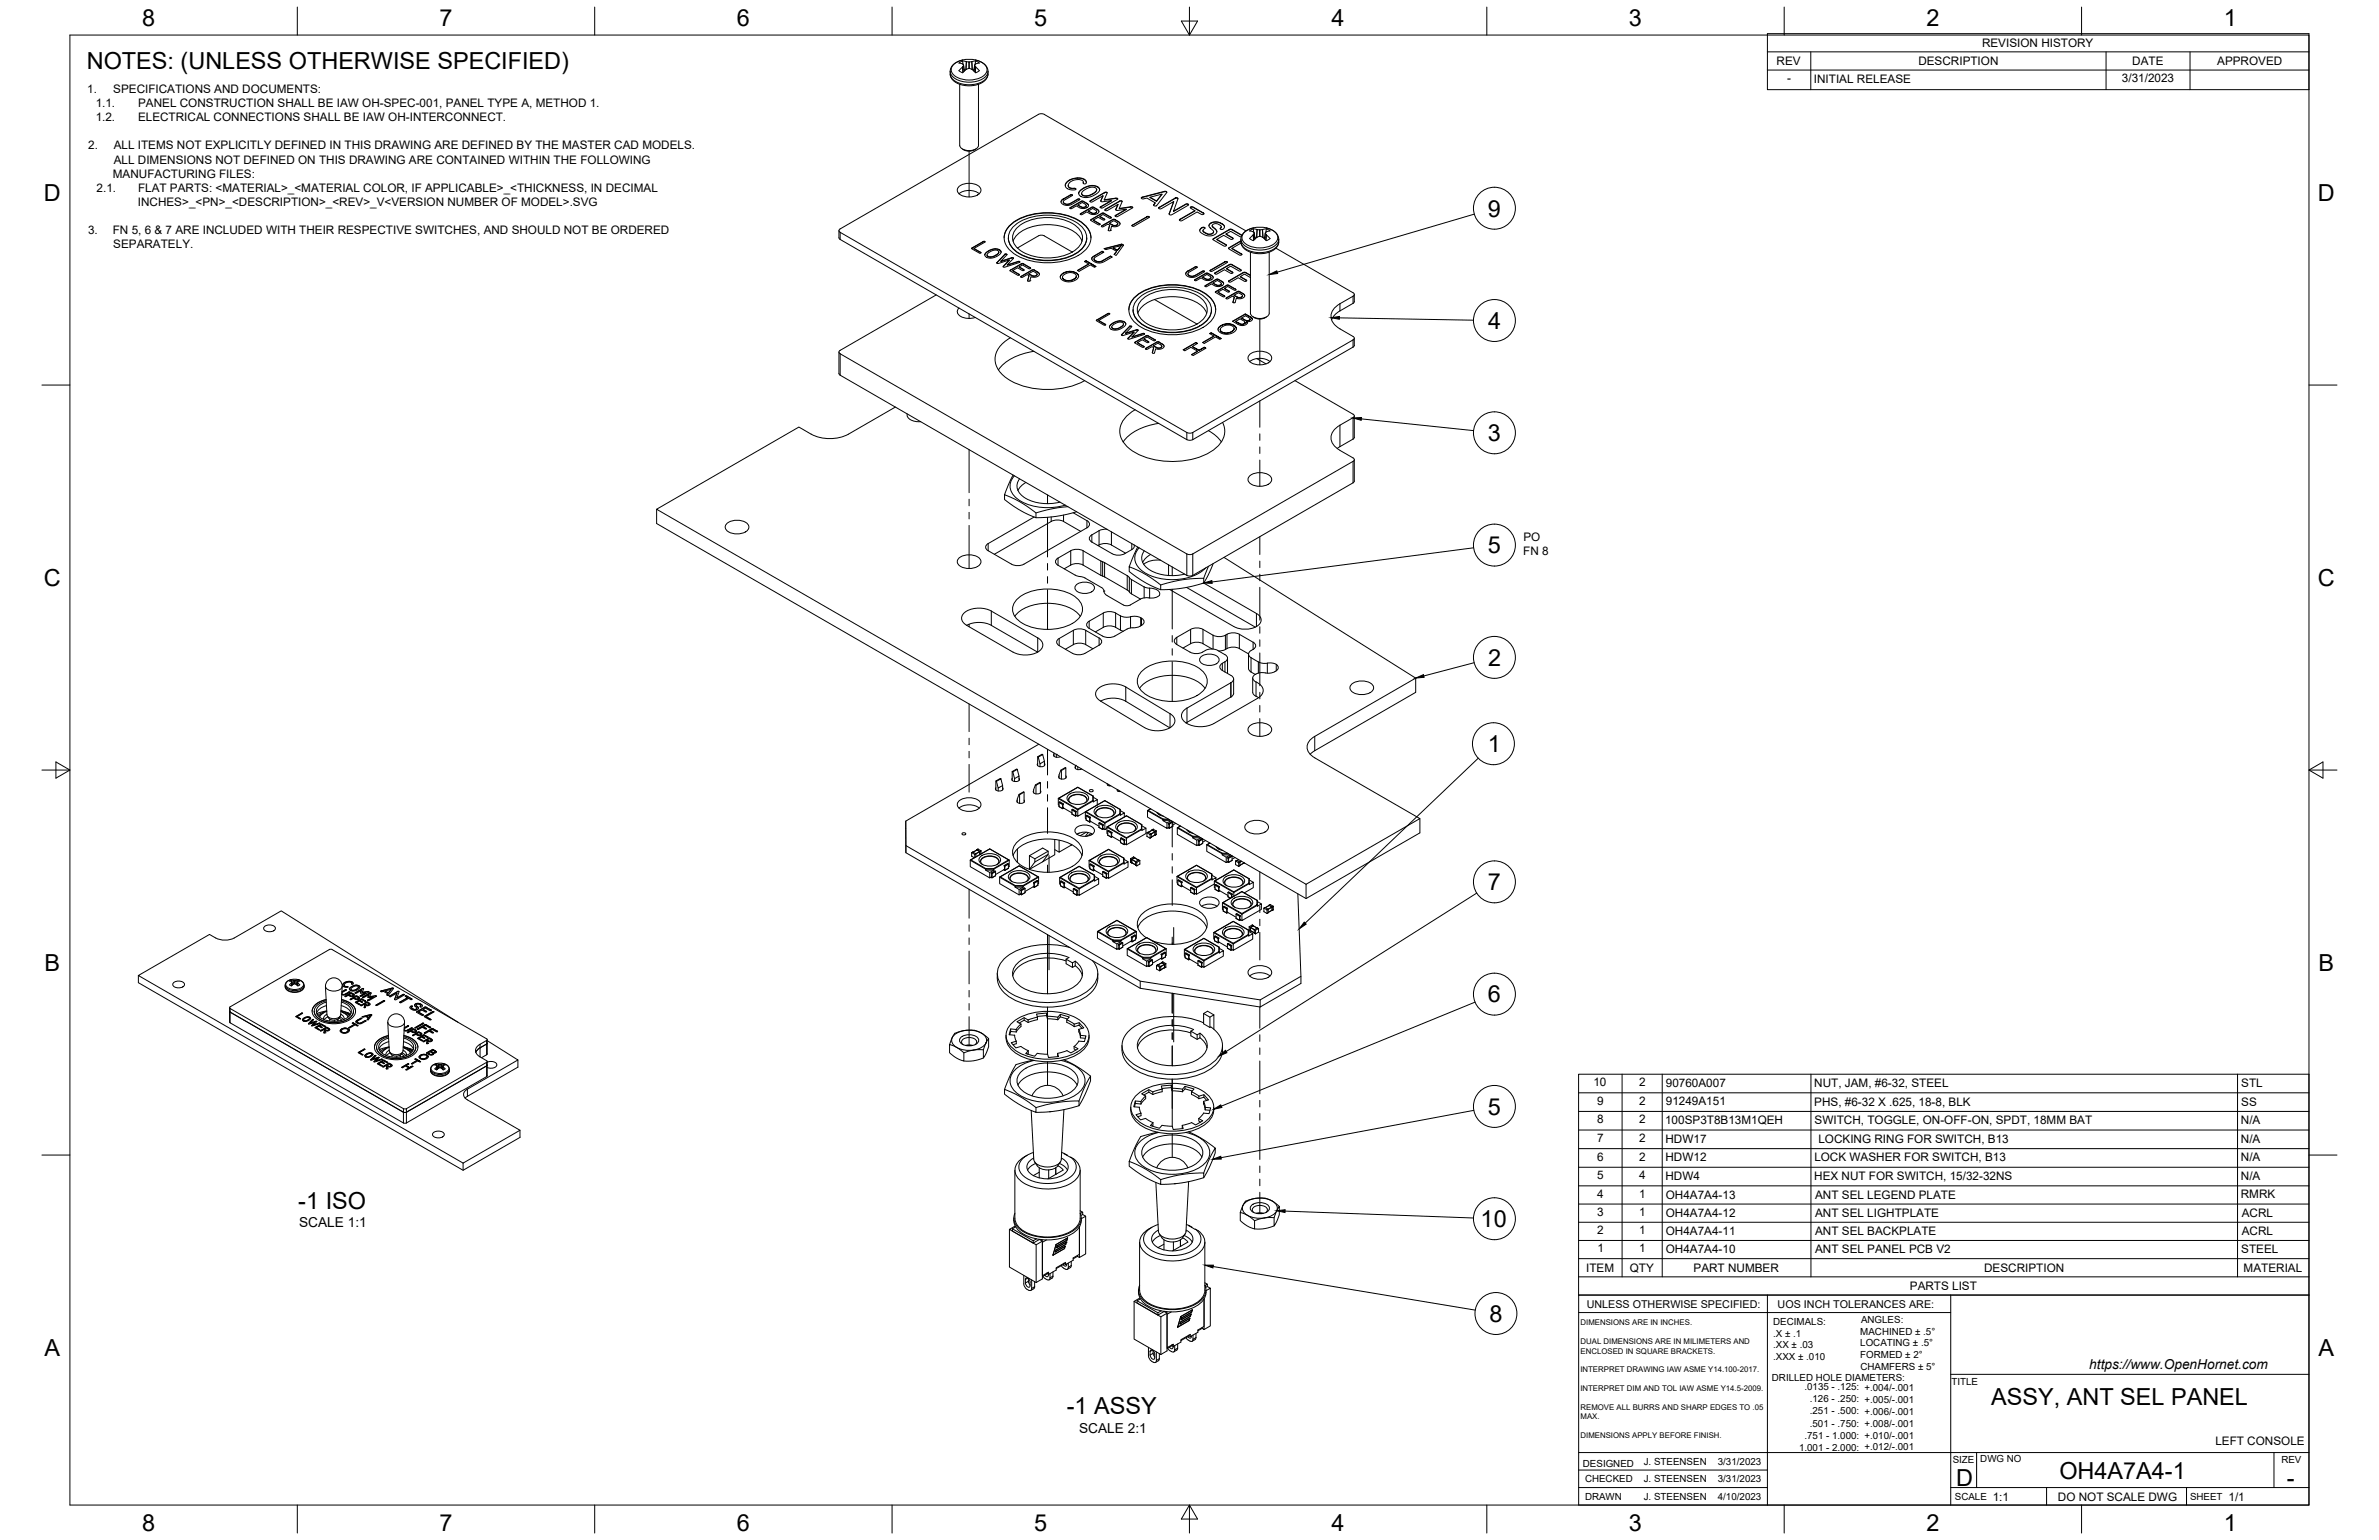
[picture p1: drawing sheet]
<svg xmlns="http://www.w3.org/2000/svg" width="864mm" height="559mm" viewBox="0 0 864 559" stroke-linecap="round" stroke-linejoin="round" font-family="sans-serif">
<defs><g id="words">
<g font-size="8.5">
<text x="51.6" y="9.4">8</text>
<text x="159.5" y="9.4">7</text>
<text x="267.5" y="9.4">6</text>
<text x="375.4" y="9.3">5</text>
<text x="483.4" y="9.4">4</text>
<text x="591.3" y="9.4">3</text>
<text x="699.3" y="9.4">2</text>
<text x="807.2" y="9.4">1</text>
<text x="31.5" y="25">NOTES: (UNLESS OTHERWISE SPECIFIED)</text>
<text x="16" y="72.9">D</text>
<text x="841.4" y="72.9">D</text>
<text x="540.1" y="78.6">9</text>
<text x="540.3" y="119.4">4</text>
<text x="540.1" y="160.1">3</text>
<text x="540.1" y="200.8">5</text>
<text x="16" y="212.6">C</text>
<text x="841.4" y="212.6">C</text>
<text x="540.2" y="241.6">2</text>
<text x="540.1" y="272.9">1</text>
<text x="540.1" y="323">7</text>
<text x="16.2" y="352.3">B</text>
<text x="841.7" y="352.3">B</text>
<text x="540.2" y="363.7">6</text>
<text x="540.1" y="404.5">5</text>
<text x="108.3" y="438.7">-1 ISO</text>
<text x="537.5" y="445.3">10</text>
<text x="540.7" y="479.6">8</text>
<text x="16.2" y="492">A</text>
<text x="841.7" y="492">A</text>
<text x="722.8" y="510">ASSY, ANT SEL PANEL</text>
<text x="387.2" y="513.2">-1 ASSY</text>
<text x="710.1" y="539.1">D</text>
<text x="747.6" y="536.7">OH4A7A4-1</text>
<text x="830.1" y="539.1">-</text>
<text x="51.6" y="555.5">8</text>
<text x="159.5" y="555.5">7</text>
<text x="267.5" y="555.5">6</text>
<text x="375.4" y="555.4">5</text>
<text x="483.4" y="555.5">4</text>
<text x="591.3" y="555.5">3</text>
<text x="699.3" y="555.5">2</text>
<text x="807.2" y="555.5">1</text>
</g>
<g font-size="5">
<text x="108.6" y="445.4">SCALE 1:1</text>
<text x="758.4" y="496.8">https://www.OpenHornet.com</text>
<text x="391.7" y="519.9">SCALE 2:1</text>
</g>
<g font-size="4.3">
<text x="719.5" y="17.1">REVISION HISTORY</text>
<text x="644.9" y="23.6">REV</text>
<text x="696.4" y="23.7">DESCRIPTION</text>
<text x="774" y="23.6">DATE</text>
<text x="804.9" y="23.7">APPROVED</text>
<text x="648.7" y="29.7">-</text>
<text x="770.3" y="29.8">3/31/2023</text>
<text x="31.7" y="33.7">1.</text>
<text x="41.1" y="33.7">SPECIFICATIONS AND DOCUMENTS:</text>
<text x="658.5" y="30.1">INITIAL RELEASE</text>
<text x="34.7" y="38.9">1.1.</text>
<text x="50.1" y="38.9">PANEL CONSTRUCTION SHALL BE IAW OH-SPEC-001, PANEL TYPE A, METHOD 1.</text>
<text x="34.7" y="44">1.2.</text>
<text x="50.1" y="44">ELECTRICAL CONNECTIONS SHALL BE IAW OH-INTERCONNECT.</text>
<text x="32" y="54.2">2.</text>
<text x="41.3" y="54.2">ALL ITEMS NOT EXPLICITLY DEFINED IN THIS DRAWING ARE DEFINED BY THE MASTER CAD MODELS.</text>
<text x="41.3" y="59.3">ALL DIMENSIONS NOT DEFINED ON THIS DRAWING ARE CONTAINED WITHIN THE FOLLOWING</text>
<text x="41" y="64.5">MANUFACTURING FILES:</text>
<text x="35.1" y="69.6">2.1.</text>
<text x="50.1" y="69.6">FLAT PARTS: &lt;MATERIAL&gt;_&lt;MATERIAL COLOR, IF APPLICABLE&gt;_&lt;THICKNESS, IN DECIMAL</text>
<text x="50" y="74.7">INCHES&gt;_&lt;PN&gt;_&lt;DESCRIPTION&gt;_&lt;REV&gt;_V&lt;VERSION NUMBER OF MODEL&gt;.SVG</text>
<text x="32" y="84.9">3.</text>
<text x="41" y="84.9">FN 5, 6 &amp; 7 ARE INCLUDED WITH THEIR RESPECTIVE SWITCHES, AND SHOULD NOT BE ORDERED</text>
<text x="41.1" y="90.1">SEPARATELY.</text>
<text x="553" y="196.2">PO</text>
<text x="553" y="201.3">FN 8</text>
<text x="578.4" y="394.1">10</text>
<text x="595" y="394.1">2</text>
<text x="604.7" y="394.4">90760A007</text>
<text x="658.6" y="394.4">NUT, JAM, #6-32, STEEL</text>
<text x="813.6" y="394.4">STL</text>
<text x="579.8" y="400.9">9</text>
<text x="595" y="400.9">2</text>
<text x="604.7" y="401.1">91249A151</text>
<text x="658.6" y="401.2">PHS, #6-32 X .625, 18-8, BLK</text>
<text x="813.6" y="401.2">SS</text>
<text x="579.8" y="407.6">8</text>
<text x="595" y="407.6">2</text>
<text x="604.5" y="407.9">100SP3T8B13M1QEH</text>
<text x="658.7" y="407.9">SWITCH, TOGGLE, ON-OFF-ON, SPDT, 18MM BAT</text>
<text x="813.5" y="407.9">N/A</text>
<text x="579.8" y="414.4">7</text>
<text x="595" y="414.4">2</text>
<text x="604.6" y="414.6">HDW17</text>
<text x="660.1" y="414.7">LOCKING RING FOR SWITCH, B13</text>
<text x="813.5" y="414.7">N/A</text>
<text x="579.8" y="421.1">6</text>
<text x="595" y="421.1">2</text>
<text x="604.6" y="421.4">HDW12</text>
<text x="658.6" y="421.4">LOCK WASHER FOR SWITCH, B13</text>
<text x="813.5" y="421.4">N/A</text>
<text x="579.8" y="427.9">5</text>
<text x="595" y="427.9">4</text>
<text x="604.6" y="428.1">HDW4</text>
<text x="658.6" y="428.2">HEX NUT FOR SWITCH, 15/32-32NS</text>
<text x="813.5" y="428.2">N/A</text>
<text x="579.8" y="434.6">4</text>
<text x="595.1" y="434.6">1</text>
<text x="604.7" y="434.9">OH4A7A4-13</text>
<text x="658.9" y="434.9">ANT SEL LEGEND PLATE</text>
<text x="813.4" y="434.9">RMRK</text>
<text x="579.8" y="441.2">3</text>
<text x="595.1" y="441.2">1</text>
<text x="604.7" y="441.5">OH4A7A4-12</text>
<text x="658.9" y="441.5">ANT SEL LIGHTPLATE</text>
<text x="813.8" y="441.5">ACRL</text>
<text x="579.8" y="447.8">2</text>
<text x="595.1" y="447.8">1</text>
<text x="604.7" y="448.1">OH4A7A4-11</text>
<text x="658.9" y="448.1">ANT SEL BACKPLATE</text>
<text x="813.8" y="448.1">ACRL</text>
<text x="579.9" y="454.4">1</text>
<text x="595.1" y="454.4">1</text>
<text x="604.7" y="454.7">OH4A7A4-10</text>
<text x="658.9" y="454.7">ANT SEL PANEL PCB V2</text>
<text x="813.6" y="454.7">STEEL</text>
<text x="575.8" y="461.5">ITEM</text>
<text x="591.7" y="461.4">QTY</text>
<text x="614.8" y="461.5">PART NUMBER</text>
<text x="720.3" y="461.5">DESCRIPTION</text>
<text x="814.5" y="461.5">MATERIAL</text>
<text x="693.3" y="468.1">PARTS LIST</text>
<text x="804.2" y="524.4">LEFT CONSOLE</text>
<text x="723.4" y="544.5">1:1</text>
<text x="747" y="544.7">DO NOT SCALE DWG</text>
<text x="809" y="544.5">1/1</text>
</g>
<g font-size="3.9">
<text x="576" y="474.6">UNLESS OTHERWISE SPECIFIED:</text>
<text x="645.3" y="474.7">UOS INCH TOLERANCES ARE:</text>
</g>
<g font-size="3.5">
<text x="643.7" y="485">.X ± .1</text>
<text x="643.7" y="480.8">DECIMALS:</text>
<text x="675.3" y="484.3">MACHINED ± .5°</text>
<text x="675.6" y="480">ANGLES:</text>
<text x="643.7" y="489.3">.XX ± .03</text>
<text x="675.3" y="488.6">LOCATING ± .5°</text>
<text x="643.7" y="493.5">.XXX ± .010</text>
<text x="675.3" y="492.8">FORMED ± 2°</text>
<text x="675.4" y="497.1">CHAMFERS ± 5°</text>
<text x="643.2" y="501.1">DRILLED HOLE DIAMETERS:</text>
<text x="708.4" y="502.7">TITLE</text>
<text x="655" y="504.4">.0135 - .125: +.004/-.001</text>
<text x="657" y="508.8">.126 - .250: +.005/-.001</text>
<text x="657" y="513.2">.251 - .500: +.006/-.001</text>
<text x="657" y="517.7">.501 - .750: +.008/-.001</text>
<text x="653.1" y="526.5">1.001 - 2.000: +.012/-.001</text>
<text x="655" y="522.1">.751 - 1.000: +.010/-.001</text>
<text x="574.6" y="532.3">DESIGNED</text>
<text x="596.7" y="531.6">J. STEENSEN</text>
<text x="623.6" y="531.6">3/31/2023</text>
<text x="708.9" y="530.9">SIZE</text>
<text x="718.9" y="530.5">DWG NO</text>
<text x="828.2" y="530.9">REV</text>
<text x="575.4" y="537.9">CHECKED</text>
<text x="596.7" y="537.9">J. STEENSEN</text>
<text x="623.6" y="537.9">3/31/2023</text>
<text x="575.4" y="544.3">DRAWN</text>
<text x="596.7" y="544.3">J. STEENSEN</text>
<text x="623.6" y="544.3">4/10/2023</text>
<text x="709.6" y="544.2">SCALE</text>
<text x="795" y="544.2">SHEET</text>
</g>
<g font-size="2.8">
<text x="573.7" y="480.9">DIMENSIONS ARE IN INCHES.</text>
<text x="573.7" y="487.7">DUAL DIMENSIONS ARE IN MILIMETERS AND</text>
<text x="573.7" y="491.1">ENCLOSED IN SQUARE BRACKETS.</text>
<text x="573.7" y="497.9">INTERPRET DRAWING IAW ASME Y14.100-2017.</text>
<text x="573.7" y="504.7">INTERPRET DIM AND TOL IAW ASME Y14.5-2009.</text>
<text x="573.7" y="511.6">REMOVE ALL BURRS AND SHARP EDGES TO .05</text>
<text x="573.7" y="514.9">MAX.</text>
<text x="573.7" y="521.8">DIMENSIONS APPLY BEFORE FINISH.</text>
</g>
</g></defs>
<!-- layer: Visible -->
<g fill="none" stroke="#000" stroke-width=".36">
<path d="M345.9 23.6l.7-.6a8.8 8.8 0 0 1 11.7 1.4l.3 1.1v1.6l-.9 1.9-2.5 1.6-3.9 .5-3.6-.8-2.2-1.7-.5-1.1-.1-1.8 .2-.9zM348.4 30.6v22.1a3.4 3.4 0 0 0 4.2 1.9l1.3-.4a1.86 1.86 0 0 0 1.3-1.5v-22.1M349.4 22.1l2.3 .4M349.4 22.1l.3 1.4M349.4 24.3l-1.3 1.3 1.3 .8 1.4-1.3 .9-.3M349.4 22.1l-1.3 .8 1.3 .3 .4 .5M349.4 24.3h.1M349.8 23.6l.2 2.2M349.8 23.7l-.4 .6M349.9 25.1l.1 .3M350 25.4l.3 .1M350 25.4h.1"/>
<path d="M351.7 24.8h.2M353.6 25.4l-.3 .1M353.6 25.4h.1M353.6 25.1v.3M353.8 23.6l-.3 2.2M353.8 23.7l.4 .6M354.2 23.2l-.4 .5M354.2 24.3h.1M354.2 22.1l-.3 1.4M354.2 22.1l1.3 .8-1.3 .3M354.2 24.3l1.3 1.3-1.3 .8-1.4-1.3-.9-.3M354.2 22.1l-2.5 .4"/>
<path d="M349.4 54.1a4.2 4.2 0 0 0 4.8 0M376.9 41.5l-72.2 41.8a.66 .66 0 0 0 .3 1l126.2 72.8 1.8-.2 58.5-33.8 .1-.5-.4-.5-4.8-2.8a4.7 4.7 0 0 1-2.4-6.9l1.4-1.5 6.1-3.7 .1-.5-.4-.5M376.9 41.5l1.4-.2 .8 .2M379.1 41.5l73.2 42.3M348.1 70.3a6.3 6.3 0 0 1 7.4 0M348.2 67.6a6.1 6.1 0 0 1 7.6 .5 2 2 0 0 1-1.6 3 5.5 5.5 0 0 1-6.6-1.6 1.69 1.69 0 0 1 .6-1.9zM385.4 72.8l-.2 .5M385.5 72.5l3.3-1.9 .5 .2-3.2 2-.1 .5 .2 .4 1 .4 .8-.1 3.4-1.8 .6 .2-2.8 1.7-1.7 .4-1.9-.5-.4-.6zM386 73.2l.4 .7M386.4 73.8l.7 .4 .9-.1M386.7 67.1v.3M387.3 66l2-1.1 2.5-.4 2.1 .7 .4 1.2-.2 .3h-.6l-.4-1.1-1.4-.4-1.6 .1-1.2 .5-.8 .6-.3 1 .8 .8 1.9 .3-.3 .4h-.9l-1.4-.3-1-.6-.2-.9z"/>
<path d="M387.8 67.3l.5 .9M388.2 65.5l-.9 .6-.6 .9M388.2 65.3v.2M388.3 68.1l.7 .3 1.4 .1M388.4 75.4l4.4-2.5 1.9 1 .4 .6-.3 .6-1.1 .5-1.5-.1-1.5-.8-1.7 1zM388.5 75.4l-.1 .2M388.6 70.7l.6 .1M388.6 70.8l-3.2 1.9M389.2 70.8l.1 .1M389.2 70.7v.1M390.4 68.4l.2 .3M391.1 64.6l2.5 .6"/>
<path d="M391.1 64.7l-2.9 .8M391.3 74.4l1.6-.9 1.3 .8-.2 .8M391.6 69.9v.2M391.9 72.2l.1 .2M391.9 72.3h-.6l-3.3 1.7M392 69.2l1.8-1.2 2.4-.7 2.1 .4 .9 1-.1 .6-.7 .7-2.7 1.5-2.4 .1-1.5-.9a1.04 1.04 0 0 1 .2-1.5zM392.1 77.6l4.5-2.5 1.8 .9 .5 .6-.2 .7-1.2 .5-1.5-.1-1.5-.8-1.8 1zM392.3 77.6l-.2 .1M392.6 70.2l.6 .8h2.1l2.1-1 .5-.6 .2-.7-.2 .6-1.2 1.1M393.1 71l1.2 .1M393.3 66.4l-.1 .1M393.3 66.1v.2"/>
<path d="M393.3 73.1l1.7 1.1M393.3 73.2l-.8-.1-4 2.2M393.4 68.2v.2M393.6 65l.7 1.2M394 75l-1.7 .1M394.3 74.6l-.3 .5-1 .2-1.7-.9 1 .6M395 74.1l.1 .5M395.1 76.6l1.5-1 1.4 .9-.2 .8M395.7 72.9l5.6-3.2 .6 .3-1 2.5 4.2-.6 .7 .2-5.8 3.4-.6-.4 4-2.3-3.7 .3-.1-.2 .8-1.9-3.8 2.2-.8 .1zM396 79.7l4.4-2.5 3 1.8-.6 .2-2.4-1.4-1.2 .7 1.8 1v.3l-.5 .1-1.8-1.1-1.8 1.1 2.4 1.4-.4 .3-2.8-1.5zM396.1 79.8l-.2 .1M396.5 67.3v.1"/>
<path d="M396.7 70.3l-2.4 .9M396.9 79.9l2.4 1.4M397.1 75.2l1.6 1.2M397.1 75.4l-.8-.1-4 2.2M397.8 77.2l-1.7 .1M398.1 76.8l-.3 .5-.9 .2-1.8-.9 1 .6M398.1 68.7l-.3-.4-.8-.4-1.8 .3-2.3 1.3-.3 .7 .5 .6M398.4 67.9l-1.5-.5-2.5 .5-2 1.1-.8 1.2M398.4 67.9l.8 1M398.4 67.7v.2M398.7 76.3l.2 .5M399.2 68.7v.1"/>
<path d="M399.2 78.5l1.8 1.2M399.4 75.2h.1M400.4 71l-.8 2M401.1 76.1l5.6-3.3 .7 .3-1.1 2.5 4.2-.6 .7 .2-5.8 3.5-.6-.4 4-2.4-3.7 .3 .7-2-3.9 2.2h-.7zM401.8 69.8l.1 .2M401.8 69.9h-.8l-5.4 3.2M403.2 78.8l.2 .3M403.2 78.9l-2.8-1.5-4.3 2.2M403.4 72.8l-4 2.3M403.9 79.7v.1M404.8 78.4h.1M405.6 72l.1 .2"/>
<path d="M405.6 72.1l-4.7 .4M405.8 74.2l-.8 1.9M407.2 72.9l.2 .3M407.2 73l-.8 .1-5.3 3.1M408.8 75.9l-4 2.4M411 75.1l.2 .3M411 75.2l-4.7 .4M414.4 71.6l8.4-2.2 .8 .3-4 5-.8-.2 .6-.9-3.1-1.7-1.5 .3-.5-.3zM414.4 71.6h.4M414.4 71.7l-.1 .2M416.6 78.5l.5 .2M416.6 78.6l-5.7 3.2"/>
<path d="M417.1 78.7l.1 .1M417.1 78.6v.1M417.5 71.6l4.3-1.2-2 2.6-2.3-1.4 2.3 1.4M418.8 74.2v.3M419.4 73.6l-.6 .7M420.6 75.4l6.4-3.7 .6 .4-1.6 4.5 4.5-2.6 .5-.1 .5 .3-6.5 3.8-.5-.1-.1-.4 1.7-4.4-4.5 2.6-.7 .1zM420.6 75.5h.1M421.8 70.4l-2 2.5M422.6 69.4l.8 .2M422.6 69.6l-7.8 1.9M423.4 69.5l.2 .3M424.4 77.6v.1"/>
<path d="M426.1 73.1l-1.7 4.4M426.5 72l-5.9 3.4M426.8 71.8l.6 .2M426.8 71.9h-.3M427.4 71.8l.2 .4M428.2 79.8l-.1 .1M428.5 79.6l-.3 .1M430.3 74.1h.7l.5 .2M430.3 74.3l-4.3 2.3M432.2 75.2l.9-.1 3.8 2.2 .1 .3-.6 .3-1.8-1-5.7 3.2-.7-.1 .1-.4 5.4-3.2-1.5-.9zM432.3 75.1l.8 .1 3.7 2.1M432.3 75.2l-.2 .2"/>
<path d="M433.7 76.4l-5.2 3.1M436.8 77.2l.2 .4M304.5 83.7v2.6l.5 .6 126.2 72.8 1.8-.2 58.2-33.6M352.8 90l4.2-2.4 .6 .1-4 2.4 2.4 1.5-.1 .3-3-1.6zM352.9 90.1l-.2 .1M353.6 90.1l2.5 1.6M356.1 91.6v.2M356.9 87.6l.6 .1M356.9 87.8l-4 2.1M357.5 87.6l.1 .2M357.9 91.7l1.5-1 1.7-.4 1.6 .3 .7 .8-.4 .8-.9 .7-2.4 .8-1.3-.2-.7-.4-.2-.8zM358.3 92.5l.5 .7h1.5l1.8-.9 .5-.9-1.1 1.3"/>
<path d="M358.6 93.1l1 .1M358.9 91v.1M361.3 90.3v.1M361.5 92.6l-1.9 .7M362.6 91.4l-.4-.5-.6-.2-1.5 .3-1.7 1.1-.1 .5 .3 .4M362.8 90.7l-1.2-.3-1.6 .2-1.5 .7-1 1.2v-.2M362.8 90.7l.6 .6M362.8 90.6v.1M364.5 86.3a8.7 8.7 0 0 1 5.9-7 24.4 24.4 0 0 1 22.1 1.4 7.3 7.3 0 0 1 3.5 5.6M364.7 92.3l.6-.2 .3 .3-2.3 2.4 4-1.3 .6 .1-2.3 2.5 4.2-1.3 .4 .3-5.9 1.8-.1-.2 2.2-2.4-4.1 1.3-.5-.3zM364.8 92.2l.6 .1M364.8 92.3l-3 3"/>
<path d="M365.4 92.2l.1 .2M366 86.3a6.9 6.9 0 0 0 4.2 5.9 21.9 21.9 0 0 0 21.2-.7 6.4 6.4 0 0 0 3.1-5.2M366.4 94.3l-2.2 2.5M366.7 98l4.4-2.4 3.1 1.7-.7 .2-2.4-1.4-1.1 .7 1.6 1v.4l-2.2-1-1.8 1 2.4 1.4-.2 .3-3.1-1.6zM366.8 98.1l-.2 .1M366.9 81.5a22.5 22.5 0 0 1 18.9-3.7 13.5 13.5 0 0 1 9.9 6.5 6.4 6.4 0 0 1-3.1 7.6 23.8 23.8 0 0 1-24.7 0 6.3 6.3 0 0 1-1-10.4zM367.6 98.2l2.4 1.5M367.8 87.6a11.1 11.1 0 0 1 9.5-5.9 16.5 16.5 0 0 1 14.6 4.2l.9 1.7M367.9 93.7l-.5-.1-4.1 1.2M368 82.1a21 21 0 0 1 19.9-2.7 8.8 8.8 0 0 1 6.6 6.4 7.4 7.4 0 0 1-5.3 6.9 22 22 0 0 1-20.2-1.4 5.6 5.6 0 0 1-1-9.2zM369.3 82.5a18.4 18.4 0 0 1 21.9 0 5 5 0 0 1-.9 8.3 19.2 19.2 0 0 1-20.1 0 5 5 0 0 1-.9-8.3zM369.5 94.9l.6 .1"/>
<path d="M369.5 95l-3.9 1.1M370 96.8l1.8 1.2M370 99.6l.1 .2M370.1 94.9l.1 .2M373.5 99.3l1.6-.9 1.3 .8 .1 .4-.3 .5M373.5 100l-.4 1.9M374 97.1l.1 .3M374 97.2l-2.9-1.5-4.3 2.3M374.6 98v.1M376.2 99.9l-1.2 .3M376.5 99.5l-.3 .6-.9 .2-1.8-1 1.5 .8M376.7 98.7v.1"/>
<path d="M376.9 85.6l-7.6 4.4M376.9 85.6l.9-.3 1.3 .3 10.1 5.9M377.3 99.6l-.4-.6-1.9-1-4.5 2.5 .1-.2M385 99.9l-.1 .9 .4 .6 1.2 .6 1.4 .3 2.5-.7 1-.8 .1-1v.5M385 99.9l-.1 .6M385.9 99.1l-.9 .8M385.9 99.3l-.9 .8M388.3 98.4l-1.4 .3-1 .6 2.4-.7M390.6 99l-2.3-.6 2.3 .7M391.5 99.8l-.9-.8 .9 .9M394.2 94.6l-.5 .3 1.5 1-4 2.3M394.2 94.7l-.4 .3"/>
<path d="M395.2 95.8l-4.1 2.3 .6 .4 4.1-2.4 1.5 .9 .6-.3-3.7-2.1 3.6 2.2M396.4 93.6l-.1 .3M397.2 93.9v.3M397.7 94.6l-.5-.5 .5 .6M399 95l-1.3-.4 1.3 .5M399.9 82l4.3-2.5 2 1 .4 .6-.3 .7-.7 .3-1 .2-1.1-.2-.4 1.5-.3 .2-.5-.3 .5-1.8-.6-.4-1.8 1h-.5zM400 81.9v.1M400.1 91.2l-3 1.7-.7 .7 3.7-2.3M400.6 91.6l-.5-.4 .6 .3-3.1 1.8-.4 .8M402.7 81l1.6-.9 1.4 .8-.3 .8M402.8 81.7l-.5 1.9M403.1 92.9l-4.1 2.2 1-.3 3.1-1.8"/>
<path d="M403.1 83.5h.1M403.6 93.3l-.5-.4 .6 .4-3.2 1.8-1.2 .3-1.3-.1-1.2-.7-.5-.5 .1-.6M405.4 81.6l-1.1 .3M405.6 90.8l-1.5-.9 1.5 1M405.8 81.2l-.3 .5-1 .2-1.8-.9 1.6 .8M405.9 80.3v.2M406.6 81.3l-.4-.7-1.9-1-4.5 2.6 .1-.2M407.1 89l-1.5 1.9 1.5-1.9-3 .9M407.2 88.6l-6.4 1.6 .7 .4 1.9-.5 1.9 1.1-.8 1.2M407.2 88.7l-6.2 1.6M407.8 89l-.6-.4 .7 .3-2.7 3.8-.7-.4 .8-1.1M410.9 81.8l5.7-3.3 .6 .2-5.6 3.4h-.5z"/>
<path d="M410.9 81.9h.1M430.6 98.9l-.2 .5M430.7 98.7l3.4-2 .5 .3-3.1 1.9-.3 .4 .2 .5 .6 .3h1.3l3.3-1.8 .7 .2-2.9 1.7-1.4 .5-1.1-.1-1-.4-.5-.8zM431.2 99.4l.5 .7M431.7 99.9l.8 .4 .8-.1M433.8 96.8l.7 .1M433.8 97l-3.2 1.8M434.5 96.9l.1 .1M434.5 96.8v.1M435.9 82.9l.6-.4 .8 .1 .1 .2-.7 .7 .1 .5 1.5 .8 .8 .1 .9-.2 .5-.6-1.7-2.1 .2-.6 .8-.6 1.3-.3 1.4 .1 1.5 .8 .5 .8-.4 .9-.7 .2-.5-.3 .4-.7-.2-.5-1.4-.6-1.2 .1-.4 .7 1.4 1.4 .2 .9-.9 .9-1.3 .4-1.6-.1-1.8-1-.6-.7zM436.3 82.6l1 .1M436.3 82.7l-.8 1"/>
<path d="M436.7 83.7l.1 .4M436.8 84l1.5 1M437.1 98.3l.1 .3M437.1 98.5l-.5-.1-3.3 1.7M437.3 82.5l.1 .3M438.6 99.2l1.6 1.2M438.6 99.3h-.9l-3.9 2.2M439.3 98.1l5.5-3.2 .8 .2-5.7 3.4h-.4zM439.3 98.3h.1M439.6 80.9l-.8 1.1M440 81.9l.1 .4M440.1 84.8l-1 .3-.8-.3"/>
<path d="M440.1 82.1l1.1 1.2M440.5 84v.5l-.4 .2M440.6 86.7l-.3 .2M441 99.1l5.6-3.2 4 2.1-.2 .3h-.6l-3.1-1.7-1.5 .9 2.3 1.3-.2 .4h-.5l-2.3-1.3-2.8 1.6-.5-.1zM441 99.2l-.1 .1M441.2 83.1l.5 1M441.7 86.8l3.5 2.2M443 82.9v.1M443 80.9l.7 .5M443 81l-1.9-.4-1.5 .4M443.3 82.3l-.3 .5M443.7 81.2l.1 .2"/>
<path d="M443.8 81.3l.7 1M445 94.9l.4 .2M445 95l-5.7 3.1M445.1 84.9l2.5 1.7M445.2 88.9v.2M445.2 97.5l2.3 1.5M445.4 95.1l.1 .1M445.4 95v.1M446.2 96l1.1 .2M446.2 96.1l-5.2 3M446.2 90l-.2 .2M447.2 90.1l3.6 2.2"/>
<path d="M447.3 96l3 1.9M450.3 97.8l.3 .3M450.5 87.4l-4.5 2.8 4 2.4 .7-.1v-.3l-3.5-2.1 3.3-1.9M450.5 87.5l-4.3 2.3M450.8 85.3v.1M450.8 85.4l-4.2-2.2-6 3.3M450.8 92.2v.2M450.8 85.3l-4.2-2.2-6.3 3.8 4.5 2.4 .4-.2-.1-.3-3.4-2 2.5-1.4 2.5 1.4h.8v-.5l-2.4-1.4 1.6-1 3.9 2M451.3 98.9l1 .1M451.3 99l-5.3 3M451.4 84.6l.7-.7a8.8 8.8 0 0 1 11.7 1.4l.4 1.1-.1 1.9-.5 1.2-.7 .8-2.4 1.3-3.7 .5-3.4-.8-2.2-1.5-.6-1.3-.1-2 .2-.9zM452.3 98.9l1.6 1.1"/>
<path d="M453.6 83.8l1.3 .3M453.9 91.5v22.1a3.4 3.4 0 0 0 4.2 1.9l1.4-.4a1.86 1.86 0 0 0 1.3-1.5l-.1-22.1M453.9 99.9l-1.7-1.1h-.7l-5.5 3.4 .8 .1 2.7-1.5 2.2 1.3h.7v-.5l-2.2-1.2 1.6-.9 2.1 1.2M454.9 84.1h.1M454.9 85.3l-1.3 1.3M454.9 83l2.3 .4 1.1-.1M454.9 83.1l.3 1.3M454.9 83l-1.3 .8M455 84.1l.3 .4M455 85.2l-.1 .1M455.3 84.6l-.3 .6M455.3 84.6h.1"/>
<path d="M455.3 84.6l.3 2.1M455.5 86l.3 .5M455.6 86.3h-.1M457.2 85.7l1.1 .3M457.3 85.7l-.9 .3-1.5 1.3-1.3-.7M458.3 86v.1M458.3 83.3h.1M459.1 86.3l-.3 .2M459.1 86.3h.1M459.1 86v.3M459.3 84.5h.1M459.3 84.6l-.2 2.1"/>
<path d="M459.3 84.6l1.7 2-1.3 .7-1.4-1.2M459.7 83.1l-.2 1.3M459.7 83l-1.4 .3M459.7 83l1.3 .8-1.3 .3-.4 .4M463.1 90l28.1 16.2M339.9 107l-34.9 20.1-.4 .5 .4 .8M348.1 111.8a1.95 1.95 0 0 0-.4 2 1.95 1.95 0 0 0 1.6 1.3l2.7 .4 2-.3M370.6 100.3l4.4-2.5 1.9 1 .4 .7-.3 .6-.7 .4-2.1-.1-.6 1.7-.6-.2 .5-1.9-.6-.4-1.8 1.1-.5-.1zM370.8 100.2v.1M373.8 101.9h.1M386.3 101.4l-.6-.9 .1 .6 .5 .5M388 101.8l-1.7-.4 .7 .4 1 .1"/>
<path d="M389.8 101.3l-1.8 .6 1.8-.5M390.6 100.6l-.8 .8 .8-.7M390.7 100.2l-.1 .5 .1-.6-.3-.6-1.9-.6-2 .6-.8 1M398 116.2l4.2-2.5 .7 .2-4.1 2.4 2.4 1.3 .1 .4h-.6zM398.2 116.2l-.2 .1M398.8 116.3l2.5 1.6M401.3 117.7l.1 .2M402.2 113.7l.5 .2M402.2 113.9l-4 2.2M402.7 113.7l.1 .2M403 118l1.8-1.2 1.5-.4 1.5 .2 .9 .9-.4 .8-.8 .7-2.4 .8-1.9-.4-.5-.8zM403.6 118.6l.4 .7h1.7l1.7-.9 .4-.9-1 1.3"/>
<path d="M403.9 119.3h1M404.2 117.1v.1M406.5 116.4v.1M406.8 118.7l-1.9 .7M407.8 117.5l-.4-.5-.6-.1-1.6 .3-1.4 1-.2 .5 .3 .4M408.1 116.9l-1.4-.4-1.6 .3-1.6 .9-.8 .9 .1-.2M408.1 116.9l.6 .6M408.1 116.7v.2M409.8 112.4a8.7 8.7 0 0 1 5.9-7 24.4 24.4 0 0 1 22.1 1.4 7.3 7.3 0 0 1 3.5 5.6M410 118.4l.6-.1 .2 .2-2.2 2.4 4-1.3 .6 .2-2.3 2.4 4.1-1.3 .5 .3-5.9 1.9-.1-.4 2.1-2.2-3.9 1.3-.6-.3zM410.1 118.3l.6 .2M410.1 118.5l-3 3"/>
<path d="M410.7 118.3l.1 .3M411.3 112.4a6.9 6.9 0 0 0 4.2 5.9 21.9 21.9 0 0 0 21.2-.7 6.4 6.4 0 0 0 3.1-5.2M412.1 107.6a22.5 22.5 0 0 1 19-3.7 13.5 13.5 0 0 1 9.8 6.5 6.4 6.4 0 0 1-3 7.6 23.8 23.8 0 0 1-24.7 0 6.3 6.3 0 0 1-1.1-10.4zM413 113.7a11.1 11.1 0 0 1 9.6-5.8 16.5 16.5 0 0 1 14.6 4.1l.9 1.7M413.2 119.9l-.5-.2-4.1 1.2M413.3 108.2a21 21 0 0 1 19.9-2.7 8.8 8.8 0 0 1 6.6 6.4 7.4 7.4 0 0 1-5.3 6.9 22 22 0 0 1-20.2-1.4 5.6 5.6 0 0 1-1-9.2zM414.6 108.6a18.4 18.4 0 0 1 21.9 0 5 5 0 0 1-.9 8.3 19.2 19.2 0 0 1-20.1 0 5 5 0 0 1-.9-8.3zM419.1 108.7l15.4 8.9M433.7 101.5l4.3-2.5 2.1 1.1 .3 .5-.6 .9-1 .3-1.4-.2-1.4-.8-1.9 1.1zM433.8 101.6l-.2 .1M436.6 100.5l1.5-.9 1.4 .9-.2 .8M437.4 103.7l4.4-2.5 2 1 .4 .6-.3 .7-1 .4h-1.5l-1.6-.9-1.8 1z"/>
<path d="M437.6 103.7l-.2 .2M439.3 101.1l-1.7 .1M439.6 100.7l-.3 .5-1 .3-1.7-1 1 .6M440.2 100.2l.2 .6M440.3 102.7l1.6-.9 1.4 .9-.3 .7M441.2 105.9l4.4-2.5 3.1 1.7-.6 .2-2.4-1.4-1.2 .7 1.7 1v.3l-.5 .1-1.8-1-1.7 1 2.3 1.4-.2 .3zM441.4 105.9l-.2 .1M442.2 106l2.4 1.4M442.3 119l-.1 .5 .4 .9 1.1 .6 1.3 .3 2.5-.5 1.2-1v-.9l.1 .4M442.3 119l-.1 .5M442.4 101.4l1.6 1.1M442.4 101.5l-.7-.1-4.1 2.2"/>
<path d="M443 103.3l-1.6 .1M443.2 118.1l-.9 .9M443.2 118.3l-.9 .8M443.4 102.9l-.3 .5-1.1 .2-1.7-.9 1.1 .6M444 102.4l.2 .5M444.5 104.6l1.8 1.2M445.1 108.2l4.4-2.6 1.7 .9 .6 .7-.2 .7-.8 .4-2-.1-.4 1.5-.3 .2-.5-.2 .5-1.9-.7-.4-1.8 1.1zM445.1 108.1v.1M445.3 108v.1M445.6 117.5l-1.3 .1-1.1 .7 2.4-.7M446 102.1v.1M447.9 119.6l-.8 .8 .8-.7"/>
<path d="M447.9 118l-2.3-.5 2.3 .6M448 119.2l-.1 .5 .1-.6-.3-.5-.9-.5-1-.2-1.8 .5-.7 .5-.3 .6M448 107.1l1.6-.9 1.3 .8-.2 .9M448.1 107.8l-.5 1.9M448.4 109.7h.1M448.5 104.9l.2 .3M448.5 105l-2.9-1.5-4.2 2.3M448.6 116.6l1.6-.9 1.6 1 .2 .5-.4 .4 .4-.4M448.7 118.9l-.8-.9 .8 1M449.2 105.8v.1M450.2 117.5l-1.6-.9 1.6 1M450.2 100.4l2.4 1.5"/>
<path d="M450.7 117.6l-.5-.1 .5 .3M450.7 107.7l-1.1 .3M450.7 115.4l1.4-.8 1.4 .8 .3 .5M451 107.3l-.4 .6-.9 .2-1.7-1 1.6 .8M451.1 117.6h-.4l.4 .2M451.2 106.5v.1M451.6 117.5l-.5 .3 .5-.2M451.8 107.4l-.3-.6-2-1-4.4 2.5M452 117v.1M452.1 113.9l-4.7 2.7 3.2 1.5 1.7-.3 .5-.6-.3-.5 .2 .5M452.1 114l-4.6 2.6M452.4 116.2l-1.7-.8 1.7 1"/>
<path d="M452.9 116.3l-.5-.1 .5 .3M453.5 116.2l-.6 .3 .6-.2M453.8 115.9l-.3 .4 .3-.3M453.8 114.9l-1.7-1 1.7 1.1M453.8 115.7v.2M454.5 115.5l-.7-.6 .7 .7M454.6 115.8l-.1-.3v.6l-.6 .5-1.4 .1M454.9 115a4.2 4.2 0 0 0 4.8 0M491.6 106.8l-.2 3.1-6.2 3.7-1.3 1.4-.5 1.1M304.5 127.7v7.8l.5 .6 125.8 72.7M305 128.4l126.2 72.8 1.8-.2 58.5-33.8 .1-.6-.4-.4-4.8-2.8a4.7 4.7 0 0 1-2.4-7l1.4-1.5 5.8-3.3 .4-.6-.1-.5-21.4-12.4M366.8 122.6a8.8 8.8 0 0 0-5.4 9.4 12.5 12.5 0 0 0 8.2 7.4 30.3 30.3 0 0 0 24.1-1.3"/>
<path d="M375.3 127.5a18.8 18.8 0 0 0-12.9 6.7M411.6 120.5l-2.2 2.5M411.9 124.2l4.4-2.5 3.1 1.7-.6 .2-2.4-1.3-1.2 .7 1.7 1v.3h-.5l-1.7-1-1.8 1 2.4 1.4-.3 .4-3-1.6zM412.1 124.2l-.2 .2M412.9 124.3l2.4 1.4M414.8 121l.6 .1M414.8 121.1l-3.9 1.1M415.2 123l1.8 1.2M415.4 121l.1 .2M415.8 126.5l4.4-2.5 1.7 .8 .7 .7-.2 .6-.9 .5-2-.1-.4 1.6-.3 .1-.5-.1 .5-2-.6-.3-1.8 1zM416 126.3v.1M418.7 125.4l1.6-.9 1.4 .9-.3 .8"/>
<path d="M418.8 126.1l-.5 1.9M419.1 128h.1M419.2 123.2l.2 .3M419.2 123.4l-2.9-1.6-4.2 2.3M419.9 124.1v.1M421.4 126.1l-1.1 .3M421.7 125.6l-.3 .6-1 .2-1.7-1 1.6 .8M421.9 124.8v.1M422.6 125.7l-.4-.6-2-1-4.3 2.3M434.1 124.2l-4.6 2.7 .6 .4 2.2-1.3 2.4 1.4-2.1 1.3M434.1 124.4l-4.5 2.6M434.6 124.7l-.5-.5 .6 .4-1.9 1.1"/>
<path d="M435.3 127.1l-2.5-1.4 2.5 1.5M437.2 126l-1.9 1.2 1.9-1.1M437.7 126.4l-.5-.4 .6 .3-4.7 2.7-.6-.3 2.2-1.3M439.7 120.7l-.6 .3 1.5 1-3.9 2.3M439.7 120.8l-.5 .3M440.6 121.9l-4 2.4 .6 .3 4-2.3 1.6 .8 .5-.3-3.6-2.1 3.5 2.2M443.6 120.5l-.6-1 .1 .7 .5 .4M445.2 120.8l-1.6-.3 .6 .3 1 .1M447.1 120.3l-1.9 .6 1.9-.5M453.7 131.2a6.3 6.3 0 0 1 7.3 0M453.7 128.5a6.1 6.1 0 0 1 7.6 .5 2 2 0 0 1-1.6 3 5.5 5.5 0 0 1-6.6-1.6 1.69 1.69 0 0 1 .6-1.9zM456.2 130.1l3.4 1.9"/>
<path d="M491.6 122.7v2.6l-.4 .6M308 157.5a14.9 14.9 0 0 1-13.5 0l-4.5-2.5-51.6 29.8 235.7 136.1M325 147.7l-17 9.9M329.3 150.2a3.1 3.1 0 0 0 3.6 2.8h1.3M412.1 148.7a9 9 0 0 0-5.5 9 13.2 13.2 0 0 0 9.7 8.4 29.8 29.8 0 0 0 23.7-2.5 8.2 8.2 0 0 0 4.3-9.2l-.5-1.1M420.6 153.6a18.8 18.8 0 0 0-12.9 6.8M438.7 156.3a13 13 0 0 1 4.7 4.1M491.6 150.9v8l-6.2 3.8M367.7 172.4l-2.9 6.8-.1 2.1 5 3.5 6.4 3.1v-1.8l-2.3-1.7-5.1-3.1-4-1.8M368.3 172.6a5.4 5.4 0 0 0 1.3 8.6 20.9 20.9 0 0 0 17.1 2.1M370.1 173.7a4.3 4.3 0 0 0 1.4 6.6 16.9 16.9 0 0 0 13.3 1.9M372.4 175.1l-1.5 1.1-1.4 1.8"/>
<path d="M453.7 172.6a6.1 6.1 0 0 1 7.6 .4 2 2 0 0 1-1.6 3.1 5.5 5.5 0 0 1-6.6-1.6 1.69 1.69 0 0 1 .6-1.9zM491.6 166.8v7.8l-.4 .6-58.2 33.6M238.4 184.8v5.2l235.7 136.1 41.3-23.9v-5.2M264 189.9a6.1 6.1 0 0 1 7.5 .4 2 2 0 0 1-1.6 3 5.5 5.5 0 0 1-6.6-1.6 1.69 1.69 0 0 1 .7-1.8zM375.4 187.6l-16.7 9.7M387.6 183.9l-6.2 .8-5.3 1.4M389.6 186.1l5 2.8a1.37 1.37 0 0 1 .9 1.3 1.37 1.37 0 0 1-.9 1.3l-22.9 13.2-1.2 .5-2.7-.2-9.1-5.2a1.37 1.37 0 0 1-.9-1.3 1.37 1.37 0 0 1 .9-1.3M390.8 185.7l-7.3 1.6-7.4 .6M392.3 192.8l-6.8-3.8-2.7-.2-1.2 .4-20.6 11.9M393.2 199.9l6.4 3.7M393.2 199.8l-1.9-.5-2 .3-5.2 2.9M398.6 198a5 5 0 0 1 4.9-.3l5.1 3"/>
<path d="M401.9 192.1l-2.5 .3-3.1 1.7a1.36 1.36 0 0 0-.9 1.3 1.36 1.36 0 0 0 .9 1.3l7.4 4.2 1.3 .5 1.3 .1a8.1 8.1 0 0 0 4.5-2.1M411.7 197.7l-.2 1.1-.7 .6M413 198.5l-3.1 7.2v1.7l5.4 3.7 6 2.9v-1.7l-2.1-1.6-4.6-2.9-4.7-2.1M413.5 198.8a5.3 5.3 0 0 0 1.3 8.5 20.2 20.2 0 0 0 22.2-.6l.6-.6M415.4 199.9a4.3 4.3 0 0 0 1.4 6.5 16.9 16.9 0 0 0 13.3 1.9M348.2 202.4a6.1 6.1 0 0 1 7.6 .5 2 2 0 0 1-1.6 3 5.5 5.5 0 0 1-6.6-1.6 1.69 1.69 0 0 1 .6-1.9zM369.3 217.3a18.4 18.4 0 0 1 21.9 0 5 5 0 0 1-.9 8.2 19.2 19.2 0 0 1-20.1 0 5 5 0 0 1-.9-8.2zM384.1 202.5a1.37 1.37 0 0 0-1 1.3 1.37 1.37 0 0 0 1 1.3l6.5 3.8 3.3 .8 5.9 3.5M390.7 212.2a5 5 0 0 1 6.4 .4 1.73 1.73 0 0 1-1.4 2.4 4.4 4.4 0 0 1-5.5-1.5zM393.2 205l6.4 3.8M393.2 205l-1.2-.4-1.4-.1a7.7 7.7 0 0 0-4.3 1.9M399.6 208.8l.7 .2"/>
<path d="M399.6 203.6l.7 .2M399.8 213.2l.7 .6 .2 .7M400.3 209l.7 .3M400.3 203.8l.7 .4M400.7 214.5h.1M400.7 214.5l.2 .7 1 .9M401 209.3l8.2 4.8 1.3 1.2 3.5 2.1M401 204.2l8.2 4.7 .8 .7M401.9 216.1l5.9 3.4 1 .3 1.5-.3 4.1-2.3 2.7-.2M410 209.6l.7 .7 4.6 2.7 2 .4M417.3 213.4a3.1 3.1 0 0 1 3.7 2.2 3.5 3.5 0 0 1-3.9 1.3M417.7 201.2l-1.6 1.1-1.3 1.8"/>
<path d="M421.3 203.3a8.1 8.1 0 0 0-6.1 1.5M421.3 212.3l7.9-1.9 7.8-.6v1.8l-2.2 .6-7 1.4-6.5 .4M430.7 213.1l25 14.5M430.8 208.8l.9 .2 1.3-.2M438.7 205.5l-1.7 4.3M440.4 204.5l-1.8 4.1-1.6 3 19.1 11a2.49 2.49 0 0 1 1.7 2.4 2.49 2.49 0 0 1-1.7 2.3 9.1 9.1 0 0 1-8.2 0l-23.3-13.4M444.3 202.2l69.6 43.9-36.6 21.1a4.1 4.1 0 0 0-2.8 3.9 4.1 4.1 0 0 0 2.8 3.9l38.1 22-41.3 23.9M350.9 226.9l16.8 9.7M350.9 226.9a9.9 9.9 0 0 1 9 0M359.9 221.7l16.8 9.7a2.73 2.73 0 0 1 1.9 2.6 2.73 2.73 0 0 1-1.9 2.6 9.9 9.9 0 0 1-9 0M359.9 226.9l16.8 9.7M359.9 221.7a9.2 9.2 0 0 0-10.3 1.1 2.6 2.6 0 0 0 1.3 4.1"/>
<path d="M368.4 223.6a14.9 14.9 0 0 1 13.2-4.7 14 14 0 0 1 10.6 4.7M396.7 235.4a8 8 0 0 0-4.5-2l-2 .2-3.5 2M399 231.5l-5.4-3-2.1-.3-1.9 .5-5.1 3a1.37 1.37 0 0 0-.9 1.3 1.37 1.37 0 0 0 .9 1.3l5.4 3 2 .3 1.9-.5 5.2-3M399 231.5a1.37 1.37 0 0 1 .9 1.3 1.37 1.37 0 0 1-.9 1.3M405 227.6l2.8 1.4M405 222.5l1.7 .9a6.9 6.9 0 0 0 5 .2 3.7 3.7 0 0 1 3.6 1.8 1.47 1.47 0 0 1-.9 1.5M405 222.4l-1.9-.5-2 .3-5.7 3.2a1.37 1.37 0 0 0-1 1.3 1.37 1.37 0 0 0 1 1.3l5.4 3.1 2 .2 1.9-.5M405 227.6l-1.2-.4h-2.1l-4.1 2.1M414.4 226.9a7.8 7.8 0 0 1-4.5 1l-5.2 2.9M429.4 235.2a8.4 8.4 0 0 1 4.7-2.2l2 .3 4 2.2M432 236.6l1.2 .5 1.4 .1 1.9-.6M432.2 228.4l-5 2.9a1.37 1.37 0 0 0-.9 1.3 1.37 1.37 0 0 0 .9 1.3l4.8 2.7"/>
<path d="M432.2 228.4l1.2-.5 1.4-.1 1.9 .6M436 238.3a5 5 0 0 1 6.4 .4 1.73 1.73 0 0 1-1.4 2.4 4.4 4.4 0 0 1-5.5-1.5zM436.5 236.6a5.2 5.2 0 0 1 5.6-.6l2.6 1.6M436.7 228.4l3.7 2.1a5.4 5.4 0 0 0 5.6-.6l2-.3 1.9 .6M444.7 237.5a1.37 1.37 0 0 1 .9 1.3 1.37 1.37 0 0 1-.9 1.3 2.34 2.34 0 0 0-1.9 2.1l.9 1.1 3.2 1.8a1.37 1.37 0 0 1 .9 1.3 1.37 1.37 0 0 1-.9 1.3M445.6 238.8v5.5M449.9 235.4l3.3 1.9M449.9 230.2l5 2.8M449.9 235.3a5.9 5.9 0 0 0-5.9 .7l-1.6 .2M453.2 237.4l.1 5.5a3.9 3.9 0 0 0 2.4 1.8M454.9 235.6l-.7 .5a1.37 1.37 0 0 0-1 1.3 1.37 1.37 0 0 0 1 1.2l2.6 1.6M454.9 233a1.37 1.37 0 0 1 .9 1.3 1.37 1.37 0 0 1-.9 1.3"/>
<path d="M399.6 254.4a9.9 9.9 0 0 1 9.1 .1l15.9 9.6M413.7 249.8a14.9 14.9 0 0 1 13.2-4.7 14 14 0 0 1 10.5 4.7M414.6 243.4a18.4 18.4 0 0 1 21.9 0 5 5 0 0 1-.9 8.3 19.2 19.2 0 0 1-20.1 0 5 5 0 0 1-.9-8.3zM446.9 247.7l-16 9.2a2.96 2.96 0 0 0-2 2.8 2.96 2.96 0 0 0 2 2.8 10.8 10.8 0 0 0 9.7 0l15.9-9.1M447.8 246.4v5.2l-.3 .8-17 9.9M454.7 246v5.2a3.1 3.1 0 0 0 2.2 2M455.7 244.7a1.41 1.41 0 0 0-.9 1.5 1.41 1.41 0 0 0 1.1 1.2 3.1 3.1 0 0 1 2 4.8l-1.4 1.2M456.8 240.2l1.5 .5 1.8-.1M459.3 244.2l-1.8-.1-1.8 .6M460.1 240.6h1.7l1.5 .5M463.3 243.4v-2.3a1.43 1.43 0 0 1 .7 1.5 1.43 1.43 0 0 1-1.3 1.2l-1.6 .4h-1.8M490.7 248.2a6.1 6.1 0 0 1 7.6 .4 2 2 0 0 1-1.6 3 5.5 5.5 0 0 1-6.6-1.6 1.69 1.69 0 0 1 .6-1.8z"/>
<path d="M513.9 246.1v5.1l-36.6 21.2-1.7 1.3M367.4 280v3.2M369.3 279.2l-.2-.2-1.7 1 .3 .1M376.7 274.6v3.2M376.7 277a1.16 1.16 0 0 0 .5 1.2 1.16 1.16 0 0 0 1.3 0l.8-.6-.1-.6M376.9 274.7l1.6-.9 .6 2.4-1.6 1zM377.1 270l-48.3 27.9v8.9l85.1 49.2 43.6 6.8M377.5 277.2v1M378.5 273.8l-.2-.1-1.6 .9 .2 .1M379.1 276.2v1.6M382.6 273.2v1.2M382.6 273.6l-.1 .3a1.62 1.62 0 0 0 2.4 .6"/>
<path d="M383.5 273.7h.1M383.5 273.7v1.1M385.1 279.5l.2 .1 1.6-.9-.2-.2-1.6 1-.6 1.7v1.1M385.3 279.6v3.1M386.9 278.7v3.6M390.4 277.7h.1M390.4 277.7v1.2M390.4 278.1l-.2 .3a1.62 1.62 0 0 0 2.5 .6M391.2 278.2v1.1M415.6 264a9.2 9.2 0 0 0 10.3-.9 2.59 2.59 0 0 0-1.2-4.1l-16-9.7a9.2 9.2 0 0 0-10.4 .9 2.59 2.59 0 0 0 1.2 4.1l16 9.8M453.7 263.4a6.1 6.1 0 0 1 7.6 .4 2 2 0 0 1-1.6 3 5.5 5.5 0 0 1-6.6-1.6 1.69 1.69 0 0 1 .6-1.8zM328.8 297.9v11.5l85.1 49.2 43.6 6.8"/>
<path d="M348.1 293.2a6.3 6.3 0 0 1 7.4 0M348.2 290.6a6.1 6.1 0 0 1 7.6 .4 2 2 0 0 1-1.6 3 5.5 5.5 0 0 1-6.6-1.6 1.69 1.69 0 0 1 .6-1.8zM361.5 283.4v3.2M361.5 285.8a1.16 1.16 0 0 0 .5 1.2 1.16 1.16 0 0 0 1.3 0l.8-.6-.1-.6M361.7 283.5l1.6-.9 .7 2.4-1.6 1zM362.4 286v1M363.3 282.6l-.2-.1-1.6 .9 .2 .1M364 285v1.6M367.5 282.4a1.16 1.16 0 0 0 .5 1.2 1.16 1.16 0 0 0 1.3-.1l.8-.5-.2-.6M369.3 290.3a1.16 1.16 0 0 0 .5 1.2 1.16 1.16 0 0 0 1.3 0l.8-.6-.2-.6M369.9 283.2v-1.6l-1.6 .9v1.1M369.9 281.6l-.6-2.4-1.6 .9 .6 2.4"/>
<path d="M369.9 288.2l.2 .2 1.7-1-.3-.1-1.6 .9-.6 1.8v1.1M370.1 288.4v3.1M371.8 287.4v3.7M375.2 286.9a1.16 1.16 0 0 0 .5 1.2 1.16 1.16 0 0 0 1.3-.1l.8-.6-.1-.5M376.1 284.9l-.2-.1-.7 1.7v1.2M377.7 287.7v-3.7l-1.6 .9v3.2M377.7 284l-.2-.1-1.6 .9M384.4 289.6l-.2 .2v2.3l.3 .1M384.5 291.2v1.5l1.2 .8M384.5 281.5a1.16 1.16 0 0 0 .5 1.2 1.16 1.16 0 0 0 1.2 0l.9-.6-.2-.6M384.5 291.2l.2-.2 1.3 .7v1.5M384.5 292.7h.1"/>
<path d="M385.7 291.9v1.5M385.7 293.4h.1M385.9 293.1l3.2 1.9M386 291.7l-.3 .2M386.1 293.2l-.3 .2M387.9 288.4a5.5 5.5 0 0 1 7.1 .5 1.91 1.91 0 0 1-1.6 2.6 5.5 5.5 0 0 1-5.9-1.1 1.49 1.49 0 0 1 .4-2zM387.9 290.2a3.6 3.6 0 0 1 4.8-1.7l1.5 .9 .4 .8M388.7 291.4a1.54 1.54 0 0 1-.7-1.8 1.54 1.54 0 0 1 1.6-1.1 4.5 4.5 0 0 1 4.8 1 1.34 1.34 0 0 1-.6 1.9M389.1 295.3l.1 .1M389.1 295.4l1.3 .7M389.2 293.8l.2-.2 1.3 .8-.1 .3M389.2 293.8l-.1 1.6"/>
<path d="M390.4 296.1h.1M390.5 294.5l-.1 1.6M390.5 295.8l.7 .4M390.5 294.7v1.1M390.6 295.8v.1M390.7 295.8l-.1 .1M390.7 294.4l-.2 .1M390.8 295.9l-.3 .2M391.2 293.6v2.6l2.8-1.6M391.2 285.6v.1M394 294.6v2.3l.3 .2M394.2 294.5l-.2 .1"/>
<path d="M394.3 296.1v1.4M394.3 296l.3-.2 1.2 .7v1.5M394.3 297.5l1.3 .8 .4-.2M395.5 296.8v1.5M395.6 298.2v.1M395.6 296.6v.2M395.6 286.6l.8-.1 .4 .3a.71 .71 0 0 1-.7 .5 .71 .71 0 0 1-.6-.5zM395.7 297.9l3.2 1.9M395.8 296.5l-.2 .2M396.7 288.8l.2 2.2 1.4-.9v2M396.7 290.4l.2 .2M396.8 288.8l-5.6-3.2-7 4.1"/>
<path d="M396.9 289.3l1.4 .8M397.7 293.3a5.5 5.5 0 0 1 7.1 .4 1.91 1.91 0 0 1-1.6 2.7 5.5 5.5 0 0 1-5.8-1.2 1.49 1.49 0 0 1 .3-1.9zM397.7 295a3.6 3.6 0 0 1 4.8-1.6l1.5 .8 .4 .8M398.5 296.2a1.54 1.54 0 0 1-.7-1.8 1.54 1.54 0 0 1 1.6-1.1 4.5 4.5 0 0 1 4.9 1.1 1.34 1.34 0 0 1-.7 1.8M400.3 299.6v1l.8 .4M400.4 299.4l.1-.2-1.3-.7-.2 .2-.1 1.5M400.4 299.4v.1M400.5 299.2l-.3 .3 .1 1.5M401.1 298.5v2.5l.7-.4M401.1 290.5h.1M402 284.4l.2 .6 1 .1M402.1 300l-.3 .1v2.4l.3 .1"/>
<path d="M402.3 284.6v.5M402.8 284.9v.3M405.6 298.8a5.5 5.5 0 0 1 7 .5 1.91 1.91 0 0 1-1.5 2.6 5.5 5.5 0 0 1-5.9-1.2 1.49 1.49 0 0 1 .4-1.9zM405.6 286.5l.2 .6 1 .1M405.8 286.6v.5M406.4 287v.2M406.5 293.7l.2 2.1 1.4-.8v1.4M406.5 295.3l.2 .1M406.6 293.7l-5.5-3.2-7 4M406.7 294.1l1.4 .9M408.9 296h.1M414.4 299.2l.1 .1"/>
<path d="M414.5 299.2l-5.6-3.2-7 4M414.5 299.3v2l1.5-.8v2l-7.1 4v-2.5M414.5 299.7l1.5 .8M416.6 294.2v2.3l7 4.1v-2l-1.4-.8M416.8 294l-.2 .2M417.7 293.5l-1.1 .6M419.9 294.7l1 .9 1.5 .6M420.4 295l.7 .8M422.2 297.2v.6h2.9l-1.5 .8M424.2 298.8l.3 .2-.1 1.5M425.7 299.8l-1.2 .7M425.7 299.8l.1-1.5-.3-.3-1.3 .8v1.5"/>
<path d="M425.8 299.7l-.1 .1M426.8 298.7l-1.1 .7M428.5 299.7l-1.1 .6M452.6 298.8a6.1 6.1 0 0 1 7.6 .4 2 2 0 0 1-1.7 3 5.5 5.5 0 0 1-6.6-1.6 1.69 1.69 0 0 1 .7-1.8zM328.8 306.8v2.6M349.4 302.3l.8-.1 .4 .3a.71 .71 0 0 1-.7 .5 .71 .71 0 0 1-.7-.5zM352.2 312.1v2.4l7.1 4.1v-2l-1.5-.9M352.3 312.1l7-4.1 7 4.1M352.4 312l-.2 .1M352.8 309.4l1 .6v1.2M352.8 309.4l-.1 1.3 1 .5M353.1 309.2l-.4 .2"/>
<path d="M353.2 309.1h.1M353.2 309.2l1.1 .6v1.1M354.5 308.4h.1M354.6 308.3l1.1 .7M354.6 308.3v.1M354.6 308.4l-1.3 .8M354.6 308.4l1 .6M355 308.1l-.4 .2M355 308.1h.1M355 308.1l1.1 .6M355.6 309h.1M355.7 309l-.1 1.1"/>
<path d="M356 310.8a5.5 5.5 0 0 1 7 .5 1.91 1.91 0 0 1-1.5 2.6 5.5 5.5 0 0 1-5.9-1.2 1.49 1.49 0 0 1 .4-1.9zM356 312.6a3.6 3.6 0 0 1 4.7-1.7l1.6 .8 .3 .9M356.1 308.7v.1M356.1 308.8v1M356.7 313.7a1.54 1.54 0 0 1-.7-1.8 1.54 1.54 0 0 1 1.6-1.1 4.5 4.5 0 0 1 4.9 1.1 1.34 1.34 0 0 1-.7 1.8M357.9 315.2l-.1 .5h2.9v-.5M359.3 308v.1M359.8 316.8l.2 .1M360 318.1l-.7 .5M360 318.2h-.2M360.1 316.9v1.6l-.4-.2M360.7 315.7l-1.4 .9"/>
<path d="M361.4 317.8l-1.3 .7M361.4 317.7v-1.4l-.3-.3-1.3 .8 .2 1.4M361.4 317.7v.1M362.9 318.2l7.1-4 7 4M363.1 318.2l-.2 .1v2.3l7.1 4.1v-2l-1.5-.8M364.4 315.6l.3 .2M364.5 314.1l.3 .2v1.5M364.5 315.5l.1 .1M364.7 315.4l-3.3 1.9M364.8 315.8h-.1M366 315.1l-1.2 .7M366.1 315.1v-1.6l-.3-.2-1.3 .8 .1 1.5"/>
<path d="M366.2 312l.2 .1M366.4 312.1v2.4l-.3 .1M366.6 317a5.5 5.5 0 0 1 7.1 .4 1.91 1.91 0 0 1-1.6 2.7 5.5 5.5 0 0 1-5.9-1.2 1.49 1.49 0 0 1 .4-1.9zM366.6 318.7a3.6 3.6 0 0 1 4.8-1.6l1.5 .8 .4 .8M367.4 319.9a1.54 1.54 0 0 1-.7-1.8 1.54 1.54 0 0 1 1.6-1.1 4.5 4.5 0 0 1 4.8 1.1 1.34 1.34 0 0 1-.6 1.8M367.8 310.5a11.1 11.1 0 0 1 9.5-5.9 16.5 16.5 0 0 1 14.6 4.2l.9 1.7M369.3 308.1v4.8M369.3 305.4a18.4 18.4 0 0 1 21.9 0 5 5 0 0 1-.9 8.3 19.2 19.2 0 0 1-20.1 0 5 5 0 0 1-.9-8.3zM370 314.2h.1M373.7 310.5l2 1.1M376.8 318.2l.2 .1M377 318.3v2.3l-.3 .2"/>
<path d="M378.5 312.7l2-2.7v-1.1l-2-1.2-4.8 2.8v5M378.5 312.7l-4.8 2.8M380.5 310l-4.8 2.8-2 2.7M380.5 308.9l-4.8 2.7v1.2M382.9 304.6v5.6l-4.4 2.5M382.9 308.3l1.6 .9M384.5 304.9v4.3l4.4-2.5v-.3M384.9 318.3l-.2 .2v2.3l.3 .2M388.4 317.1a5.5 5.5 0 0 1 7.1 .5 1.91 1.91 0 0 1-1.6 2.6 5.5 5.5 0 0 1-5.9-1.1 1.49 1.49 0 0 1 .4-2zM388.4 318.9a3.6 3.6 0 0 1 4.8-1.7l1.5 .9 .4 .8M389 306.5l-.1 .2 .2-.2M390.7 300.3a5 5 0 0 1 6.4 .5 1.73 1.73 0 0 1-1.4 2.3 4.4 4.4 0 0 1-5.5-1.5z"/>
<path d="M391.7 314.3h.1M391.8 302.3l-.8 .4a5.4 5.4 0 0 1 5.5 0M394.3 302l-2.2 1.3M395 302.1l-1 1.4M395.6 312.2l-.2 .1v2.3l.2 .2M395.6 315.3l1.3 .7M395.7 315.2l-.1-1.5 .3-.2 1.3 .7v1.5M396.1 302.5l-1.7 .9M396.9 314.5v1.4M396.9 315.9l.1 .1M397 315.6l3.3 1.9M397.2 314.2l-.3 .3"/>
<path d="M397.2 317.5l.1 2.2 1.5-.9v2l-7.1 4.1v-2.6M397.2 319.1l.2 .2M397.3 317.5l-5.6-3.2-7 4.1M397.3 315.8l-.3 .2M397.3 318l1.5 .8M399 300.2h.1M399 300.2l1.2 .8M399.1 311a5.5 5.5 0 0 1 7 .4 1.91 1.91 0 0 1-1.5 2.7 5.5 5.5 0 0 1-5.9-1.2 1.49 1.49 0 0 1 .4-1.9zM399.1 312.7a3.6 3.6 0 0 1 4.8-1.6l1.5 .8 .4 .8M399.9 313.9a1.54 1.54 0 0 1-.7-1.8 1.54 1.54 0 0 1 1.5-1.1 4.5 4.5 0 0 1 4.9 1.1 1.34 1.34 0 0 1-.6 1.8M400.3 316.4v1.5M400.3 316.4l.3-.2 1.2 .7-.1 .3"/>
<path d="M400.3 317.9h.1M400.3 317.9l1.3 .8M400.4 300.7h.1M400.6 300.8l-.3 .2M401.7 318.3l.7 .4M401.7 317.2v1.2M401.7 318.4h.1M401.8 316.9l-.2 .3v1.4l.4-.1M402.1 303l.1 .1M402.1 303.1l1.3 .7M402.2 301.4l.2-.1 1.3 .7-.1 .3M402.2 301.4l-.1 1.6"/>
<path d="M402.4 308.2h.1M403.5 303.4l3.3 1.9M403.6 303.5h.1M403.6 302.2l-.1 1.3M403.7 302l-.3 .3 .1 1.5M403.8 303.6l-.3 .2M405.6 300.5a3.6 3.6 0 0 1 4.8-1.6l1.5 .8 .4 .8M406.4 301.7a1.54 1.54 0 0 1-.7-1.8 1.54 1.54 0 0 1 1.5-1.1 4.5 4.5 0 0 1 4.9 1.1 1.34 1.34 0 0 1-.6 1.8M406.8 304.2v1.5M406.8 305.8l1.3 .7M406.8 304.2l.3-.2 1.2 .7-.1 .4M406.8 305.7v.1"/>
<path d="M407.9 311.4l.1 2.1 1.5-.8v1.9l-7.1 4.1v-2.6M407.9 313l.1 .1M408 311.4l-5.6-3.2-7 4M408 311.8l1.5 .9M408.1 305v1.5M408.1 306.4v.1M408.2 306.1l.7 .4M408.2 305.1l.1 1.1M408.3 304.7l-.2 .3M408.3 306.2v.1M408.5 306.3l-.4 .2M410.4 312.9l.4 .2"/>
<path d="M410.4 312.8v.1M410.4 311.6v1.2M410.8 313.1h.1M410.8 313.1l1.4 .7M410.9 311.8l-.1 .1M410.9 313h.1M410.9 313.1h-.1M411.5 311l-1.1 .6M411.5 310.9h.1M411.5 311l.4 .2M411.8 311.3l-.9 .6-.1 1.2M411.9 311.3h-.1"/>
<path d="M411.9 311.2l-1.1 .6M411.9 311.2h.1M411.9 311.2l1.3 .9M412.2 312.7v1.2M412.2 313.9l.4 .3M412.2 313.9h.1M412.6 312.9v1.3M412.7 314.1v.1M412.7 312.9h.1M413.3 312l-1.1 .7M413.3 312l.5 .3M413.3 312h.1"/>
<path d="M413.7 312.3l-1 .6M413.7 312.3h.1M413.8 312.3v1.2l-1.1 .7M414.4 300.8l.1 .2M416.3 302.2v1.2M416.4 303.4v.1M416.4 303.5l1 .6M416.4 302.2l1 .6M416.4 302.2h.1M416.8 302l-.4 .2M416.8 301.9v.1M416.8 302l1.1 .6v1.2"/>
<path d="M417.5 302.8v.1M417.5 302.9v1.2M417.5 304.1h.1M417.9 303.9l-.4 .2M417.9 303.8v.1M418.2 301.2h.1M418.2 301.1l1.1 .7v1.2M418.2 301.1h.1M418.3 301.2l-1.4 .8M418.3 301.2h.1M418.3 301.2l.9 .6M418.6 300.9l-.4 .2"/>
<path d="M418.6 300.9h.1M418.7 300.9l1 .6v1.3l-.4 .3M419.2 303h.1M419.3 303l-1.4 .8M419.3 302.9v.1M419.3 303h.1M424.1 300.3l.3 .2M424.3 300.2l-.7 .4M427.5 317.9l-.2 .2v2.3l.3 .2M427.6 300.3l-.2 .1v2.3l7 4.1v-1.9l-1.4-.9M429.1 320l-.3 .3 .1 1.4M430.7 301l1 .9 1.5 .5"/>
<path d="M431 316.8a5.5 5.5 0 0 1 7.1 .4 1.91 1.91 0 0 1-1.6 2.7 5.5 5.5 0 0 1-5.9-1.2 1.49 1.49 0 0 1 .4-1.9zM431 318.5a3.6 3.6 0 0 1 4.8-1.7l1.5 .9 .4 .8M431.2 301.3l.7 .7M431.8 319.7a1.54 1.54 0 0 1-.7-1.8 1.54 1.54 0 0 1 1.6-1.1 4.5 4.5 0 0 1 4.8 1.1 1.34 1.34 0 0 1-.6 1.8M433.1 303.4l-.1 .6h2.9l-1.5 .9M434.3 313.9v.1M435 305l.3 .3M435.2 306.5h-.2M435.2 306.4l-.8 .4M435.3 305.3v1.4M436.6 306.1v-1.6l-.3-.2-1.3 .7 .2 1.5M436.6 306.1l-1.4 .7-.3-.2"/>
<path d="M437.6 305l-1 .6M438.3 306.5l-.2 .1v2.3l7 4.1v-2l-1.4-.8M439.2 305.9l-1.1 .6M439.8 317.1l.1 2.2 1.5-.8v.9M439.8 318.8l.2 .1M439.9 317.2l-5.6-3.3-7 4.1M439.9 317.6l1.5 .9M441 319.6l-.2 .2v2.3l.3 .2M441.4 307.2l1 .9 1.5 .5M441.9 307.5l.7 .7M443.7 309.6v.6h2.9l-1.5 .8M444.6 318.5a5.5 5.5 0 0 1 7 .4 1.91 1.91 0 0 1-1.5 2.6 5.5 5.5 0 0 1-5.9-1.1 1.49 1.49 0 0 1 .4-1.9z"/>
<path d="M445.6 312.8l.3 .1M445.7 311.2l.3 .2v1.5M445.8 312.6l-.7 .4M446 312.9h-.1M447.2 312.2l-1.2 .8M447.3 312.2v-1.5l-.3-.2-1.3 .7v1.5M447.3 312.2h-.1M447.9 315.6v.1M448.3 311.2l-1 .6M448.5 312.5v1.2M448.5 313.7l1.2 .6M448.5 312.5l1.1 .6"/>
<path d="M449 312.2l-.5 .2M449 312.2h.1M449 312.2l1.1 .6v1.3l-.5 .3v-1.4M449.6 311.9l-.5 .4M451.4 313.3h.1M451.4 313.2l-1.3 .8M451.5 313v.3M451.5 313.2h.1M451.5 313.3h.1M451.7 313.1l-.2 .2M453.4 318.8l.1 2.2 1.5-.9v2l-3.3 1.9M453.5 318.9l-5.6-3.3-7 4.1"/>
<path d="M453.5 319.3l1.5 .8M95.9 336.3a2.83 2.83 0 0 1 4.1 .4 2.33 2.33 0 0 1-3.7 1 .89 .89 0 0 1-.4-1.4zM368.6 321.3l-.1 .6h2.9v-.6M370.4 324.5l.3 .2M370.5 322.9l.3 .3-.1 1.5M370.5 324.4h.1M370.6 323.1l-.1-.2 1.3-.7 .3 .2v1.5M370.6 323.1v1.3M370.7 324.3l-.7 .4M371.4 321.9l-1.4 .8M372.1 323.9l-1.3 .8M372.1 323.9h.1"/>
<path d="M375.1 321.8l.3 .2M375.2 321.7v-1.5l1.3-.7 .2 .1 .1 1.6-1.3 .8M375.2 320.2l.3 .3M375.3 321.6l-3.2 1.9M375.5 320.5v1.4M375.5 321.9l-.1 .1M386.4 321.8l3.2 1.9M386.4 320.7v1.2M386.4 320.7l.1-.3-1.3-.7-.2 .1v1.6l1.2 .8M386.4 321.8l.1 .1M386.5 320.4l-.3 .2 .1 1.5M386.7 321.9l-.4 .2"/>
<path d="M389.2 320.1a1.54 1.54 0 0 1-.7-1.8 1.54 1.54 0 0 1 1.5-1.1 4.5 4.5 0 0 1 4.9 1 1.34 1.34 0 0 1-.6 1.9M389.6 324.1l1.3 .7M389.6 324l.1 .1M391 324.5l.7 .4M391 323.4l.1 1.2M391.1 323.3l-.1 .1M391.2 323.2l-1.3-.9-.3 .3v1.5M391.2 323.1l-.3 .2v1.5M391.2 323.2l-.1 .1M391.3 324.6l-.4 .2M398.4 338l7-4.1 7.1 4.1M398.6 337.9l-.2 .2v2.3l7 4.1v-2l-1.4-.8"/>
<path d="M402.1 336.7a5.5 5.5 0 0 1 7.1 .5 1.91 1.91 0 0 1-1.6 2.6 5.5 5.5 0 0 1-5.9-1.1 1.49 1.49 0 0 1 .4-2zM402.1 338.5a3.6 3.6 0 0 1 4.8-1.7l1.5 .9 .4 .8M402.9 339.7a1.54 1.54 0 0 1-.7-1.8 1.54 1.54 0 0 1 1.6-1.1 4.5 4.5 0 0 1 4.8 1 1.34 1.34 0 0 1-.6 1.9M405.4 333.9h.1M410.7 340l.3 .2v1.5M412.3 337.9l.2 .2v2.3l-.3 .2M413 336.6a11.1 11.1 0 0 1 9.6-5.8 16.5 16.5 0 0 1 14.6 4.2l.9 1.6M429 321.4l3.2 1.9M429.1 320.2v1.3M429.1 320.2l-1.3-.9-.2 .1v1.6l1.3 .8M429.1 320.2h-.1M429.3 321.5l-.4 .3"/>
<path d="M432.2 323.7v-1.5l.3-.2 1.3 .7v1.5M432.2 323.7h.1M433.6 324.1l.7 .4M433.8 322.7l-.3 .2v1.5l-1.3-.7M433.9 324.3l-.4 .1M436 326.5a5 5 0 0 1 6.4 .4 1.73 1.73 0 0 1-1.4 2.4 4.4 4.4 0 0 1-5.5-1.5zM436.2 328.8a5.4 5.4 0 0 1 5.6 0M440.8 320.8l-6.5 3.7v-2.6M440.8 338.3l-.2 .1v2.4l.3 .1M441 339.7l.2-.1 1.2 .9M441 339.7l-.1 1.7M441.1 321.2v1.5"/>
<path d="M441.1 321.2l.3-.2 1.3 .7v1.5M441.1 322.7l1.3 .7M442.4 321.9v1.5M442.4 323.4h.1M442.5 323.1l3.3 1.9M442.7 321.7l-.3 .2M442.8 323.2l-.4 .2M444 327.5l-.2 .1v2.4l.2 .1M444.3 337.1a5.5 5.5 0 0 1 7.1 .5 1.91 1.91 0 0 1-1.6 2.6 5.5 5.5 0 0 1-5.8-1.2 1.49 1.49 0 0 1 .3-1.9zM444.4 338.8a3.6 3.6 0 0 1 4.7-1.6l1.5 .8 .4 .8M444.6 320.2a3.6 3.6 0 0 1 4.7-1.7l1.6 .9 .3 .8M445.3 321.4a1.54 1.54 0 0 1-.7-1.8 1.54 1.54 0 0 1 1.6-1.1 4.5 4.5 0 0 1 4.9 1.1 1.34 1.34 0 0 1-.7 1.8"/>
<path d="M445.5 330.9l3.2 1.9M445.5 329.9v1.1M445.5 329.9l.1-.4-1.3-.7-.2 .2-.1 1.5 1.3 .8M445.5 331h.1M445.6 329.5l-.3 .3 .1 1.5M445.7 331.1l-.3 .2M447.2 325.6l.1-1.2-1.5-.6v1.6l.9 .5M447.3 324.4l-.3 .2v1.1M447.5 326.3a5.5 5.5 0 0 1 7.1 .5 1.91 1.91 0 0 1-1.6 2.6 5.5 5.5 0 0 1-5.9-1.2 1.49 1.49 0 0 1 .4-1.9zM447.5 328.1a3.6 3.6 0 0 1 4.8-1.7l1.5 .8 .4 .9M447.7 334.3h.1M447.9 323.6v1.6"/>
<path d="M448.3 329.2a1.54 1.54 0 0 1-.7-1.8 1.54 1.54 0 0 1 1.5-1.1 4.5 4.5 0 0 1 4.9 1.1 1.34 1.34 0 0 1-.6 1.8M448.7 331.7v1.5l1.3 .8M448.7 331.8l.3-.3 1.3 .9M450.1 333.6l.7 .4M450.1 332.6l.1 1.2M450.2 332.4l-.1 .2M450.3 332.3l-.3 .2 .1 1.5M450.3 332.4h-.1M450.4 333.8l-.4 .2M450.8 323.5h.1M453.1 337.5l.2 2.1 1.4-.8v2l-7 4v-2.5M453.1 339.1l.2 .2"/>
<path d="M453.2 337.5l-5.5-3.2-7 4M453.3 337.9l1.4 .9M453.4 320.5l.1 .1M453.5 337.5h.1M453.5 337.5l.4 .3M453.9 336.6v1.2M453.9 337.7l.1 .1M454 336.5h-.1M454 337.7h.1M454 337.7l1.3 .8M454 336.5l-.1 1.2M454 337.8h-.1"/>
<path d="M454.6 335.6l-1.1 .7v1.2M454.6 335.6l.4 .3M454.6 335.6h.1M455 336l-1 .5M455 336l1.3 .7M455 335.9l-1.1 .6M455 335.9h.1M455.3 337.4v1.2M455.3 338.6h.1M455.3 338.6l.5 .3M455.8 338.8h.1M456.3 326.7l.1 .1"/>
<path d="M456.3 328.3l.1 .2M456.4 336.7l-1.1 .7M456.4 326.7l-5.6-3.2-7 4.1M456.4 336.7h.1M456.4 326.8v2l1.5-.8v2l-7.1 4v-2.5M456.4 336.7l.5 .2M456.4 327.2l1.5 .8M456.8 337l-1 .6-.1 1.2M456.8 336.9l.1 .1M456.9 337v1.2l-1.1 .7M458.8 329.6v1.2M458.8 330.8h.1"/>
<path d="M458.9 330.8l1 .6M458.9 329.5l1 .6M458.9 329.5l-.1 .1M459.3 329.3l-.5 .2M459.3 329.3h.1M459.3 329.3l1 .6M459.9 330.1l.1 .1M460 330.2v1.2M460 331.4h-.1M460.3 329.9l.1 1.3M460.4 331.2l-.5 .2M460.4 331.2h.1"/>
<path d="M460.7 328.5l1.1 .6M460.7 328.5v.1M460.7 328.5l-1.3 .8M460.7 328.5h.1M460.7 328.5l1 .6M461.1 328.2l-.4 .3M461.1 328.2h.1M461.1 328.2l1.1 .7v1.2M461.7 329.1l.1 1.3M461.7 330.3l-1.3 .8M461.8 330.3h-.1M461.8 329.1h.1"/>
<path d="M461.8 330.3v.1M462.2 330.1l-.5 .2M462.2 330.1h.1M471.1 324.3l1.1 32.5-14.7 8.6v-2.6l14.7-8.5M474.1 320.9v5.2M50.2 354v2.6l117.9 68 20.7-11.9v-2.6M62.9 356.7a2.83 2.83 0 0 1 4.1 .3 2.33 2.33 0 0 1-3.7 1.1 .89 .89 0 0 1-.4-1.4zM105.1 356l.6 .1M105.7 356.1h.1M105.7 355.6l.2 .7M105.8 356.7l-.7 .7 .2 .1 .5 .3 .7-.7M105.8 355.4l-1.1 .4-.8 .7-.4 1.6 .9 1.3 1.8 .7 2.4-.2 1.5-1 .3-.7-.1-1.2-1-1.1a4.6 4.6 0 0 0-3.5-.5"/>
<path d="M105.8 356.1l.2 .2M105.9 356.4h.1M105.9 356.4l.2 1M106 356.4l-.2 .3M106 357.1v.1M106 357.2l.2 .1M106.1 357.2h.1M106.5 355.7h.1M106.5 355.7l-.7-.1-.7 .4M106.5 357.1h.1M106.5 357.1h.9M106.5 355.7h.9"/>
<path d="M107.4 357.1h.1M107.5 355.7l.6-.1 .7 .4M107.5 355.7h-.1M107.8 357.2l-.1 .1M107.9 357.2h.1M107.9 357.1l-.1 .1M107.9 356.4h.1M107.9 356.4l-.1 1M108.1 356.1v.6M108.1 355.6l-.1 .7M108.1 356.7l.7 .7-.2 .1-.4 .2-.7-.6M108.2 356.1h.1"/>
<path d="M108.8 356l-.6 .1M118.1 357.9l.6 10.3M119.3 355.5a2.89 2.89 0 0 1 3.5-.2 2.89 2.89 0 0 1 1.1 3.3 4.1 4.1 0 0 1-5.7-.3 2.78 2.78 0 0 1 1.1-2.8zM124.2 357.9l-.5 10.3M124.4 357.4v.1M124.7 356.8l.9-.5 1.2-.2 1 .2 .4 .6-.5 .2-.1-.5-.6-.2-1.4 .2-.5 .5-.2 .5 1.4 .5-.8 .2-1-.6zM124.9 357.5l.3 .4M125.1 356.5l-.7 .8M125.1 356.5h.1M125.2 357.8l1.1 .3M125.3 359.2l.4 .1-1.6 .9M125.3 359.2h.3"/>
<path d="M125.3 359.2l-1.2 .7M125.6 359.2l.1 .1M125.6 359.2h.1M126.3 358v.1M126.8 358.8h.1M127 359.9v.1M127 360l-1.9 .9-1-.3M127.2 358.3l1.9-.8 1.3 .3a.94 .94 0 0 1 .1 1 .94 .94 0 0 1-.9 .5l-1.2 .3-.9-.1-.6-.5zM127.4 358.9l.4 .5 1-.1 1-.5 .3-.6-.7 .8M127.4 358.9h.1M127.7 356.9h.1M127.7 356.8v.3"/>
<path d="M127.7 357.9v.1M127.8 356.3l.4 .6M127.8 356.4l-1.2-.3-1.5 .4M129.3 357.4v.1M129.4 358.9l-1.2 .5-.6-.1M130.1 358.2l-.5-.4-1 .1-1 .6-.2 .5 .2 .2M130.3 357.7l-.9-.2-1.1 .2-1 .6-.5 .6M130.3 357.7l.3 .5M130.3 357.7h.1M130.6 358.1v.1M131.2 359.3l-.3 1M132 358.8l-.3-.1-2.8 1.7"/>
<path d="M133.9 359.9l-2.4 .2M138.2 359.6l4.2-1.1 .4 .1-2 2.6-.4-.1 .3-.5-1.5-.9-.8 .2zM138.3 359.7h-.1M139.8 359.6l2.1-.6-.9 1.3-1.2-.7 1.2 .7M141.9 359l-.9 1.3M142.8 358.7l-.4-.2-4.1 1.1M144.3 359.8l-2.9 1.7M144.5 359.7l.3 .1M144.5 359.7l-.2 .1M144.8 359.7v.2M362 353.3a8.9 8.9 0 0 0 5.4 9.1 28.1 28.1 0 0 0 26.9-.8 8.5 8.5 0 0 0 4.2-8.3M387 348l2.3 1.4 1-.6"/>
<path d="M387 348l1-.5a19.2 19.2 0 0 0-18.3 1.7 5 5 0 0 0 .5 8.5 19 19 0 0 0 20.6-.3 5 5 0 0 0-.5-8.6M387 348v1.7l2.3 1.3 1-.5v-1.7M387 348.7a19.3 19.3 0 0 0-17.1 2l-1.7 1.9-.6 1.5M388.4 343.8a27.6 27.6 0 0 0-22.9 3.3 7.2 7.2 0 0 0-.5 11.9 26.3 26.3 0 0 0 21.6 4.1 15.5 15.5 0 0 0 11.4-7.3 6.6 6.6 0 0 0-1.4-7.2M389.3 349.4v1.6M390.3 350.4l1.9 2 .7 1.7M404.1 341.1l-.1 .6h2.9v-.6M405.9 344.2l.4 .2M406 342.7l.3 .2M406 344.1l.1 .1M406.1 344.1l-.7 .4M406.1 343v1.1"/>
<path d="M406.2 343l-.2-.3 1.3-.8 .3 .3v1.5M406.2 344.1l-.1 .1M406.3 342.9v1.5M406.9 341.7l-1.5 .8M407.5 343.7l-1.2 .7M407.6 343.6v.1M409.3 344.2l7-4 7 4M409.4 344.2l-.2 .1v2.3l7.1 4.1v-1.9l-1.5-.9M410.7 341.5l-3.1 1.8M410.8 341.5l-.1-1.5 1.5-.6v1.6l-1.2 .8-.5-.3M411 341.7h-.1M412.9 343a5.5 5.5 0 0 1 7.1 .4 1.91 1.91 0 0 1-1.6 2.7 5.5 5.5 0 0 1-5.8-1.2 1.49 1.49 0 0 1 .3-1.9z"/>
<path d="M412.9 344.7a3.6 3.6 0 0 1 4.8-1.6l1.5 .8 .4 .8M413.7 345.9a1.54 1.54 0 0 1-.7-1.8 1.54 1.54 0 0 1 1.6-1.1 4.5 4.5 0 0 1 4.9 1.1 1.34 1.34 0 0 1-.7 1.8M413.9 356v2.6M414.9 347.3l-.1 .6h2.9v-.6M416.1 340.3a5.2 5.2 0 0 1-2.3-7.8 15.1 15.1 0 0 1 12.6-4.5 14.1 14.1 0 0 1 11.1 4.8 5 5 0 0 1-1.9 7 19.4 19.4 0 0 1-17.2 1.6M416.3 340.2h.1M416.7 350.5l.3 .2M416.8 348.9l.2 .2M417 350.3l-.7 .4M417.1 349v1.6M417.1 350.6v.1M417.7 347.9l-1.4 .9"/>
<path d="M418.3 348.3l-.2-.1-1.3 .7v1.5M418.3 348.3l.1 .1M418.4 349.9l-1.3 .8M418.4 348.4v1.5M418.4 349.9h.1M419.9 351.6l1 .6M419.9 350.3v1.3M420.2 350.1l-.3 .2 1 .7v1.2M420.3 350.1h.1M420.3 350.1l1.1 .6v1.3M420.9 352.2h.1M421.4 352l-.5 .3"/>
<path d="M421.5 346.2l.3 .3v1.5l-.4-.2M421.6 347.6l-3.2 1.9M421.7 349.3v.1M421.7 349.3l1 .6M421.7 349.3l-1.4 .8M421.7 349.3h.1M421.7 349.4l1 .5M422.1 349l-.4 .3M422.1 349h.1M422.1 349l1.1 .6M422.7 349.9v.1M422.7 350v1.1"/>
<path d="M422.7 351.1l-1.3 .8M422.7 351.1h.1M422.8 349.9l-.1 1.3M423 347.3l-1.2 .7M423.1 347.2v-1.5l-.3-.2-1.3 .7v1.5M423.1 347.2h.1M423.1 344.2l.3 .1-.1 2.3-.2 .2M423.2 349.7v1.2M423.2 350.9l-.4 .3M423.2 350.9h.1M430.2 344.5l-.3 .1v2.3l.3 .2M430.2 347.5h.1"/>
<path d="M430.2 347.5l1.3 .8 .4-.2M430.3 345.9l.2-.1 1.3 .7v1.5M430.3 345.9l-.1 1.6M431.5 348.2l.1 .1M431.6 347.9l3.3 1.9M431.8 346.5l-.3 .2v1.5M433.7 343.3a5.5 5.5 0 0 1 7 .4 1.91 1.91 0 0 1-1.5 2.7 5.5 5.5 0 0 1-5.9-1.2 1.49 1.49 0 0 1 .4-1.9zM433.7 345a3.6 3.6 0 0 1 4.8-1.7l1.5 .9 .3 .8M434.5 346.2a1.54 1.54 0 0 1-.7-1.8 1.54 1.54 0 0 1 1.5-1.1 4.5 4.5 0 0 1 4.9 1.1 1.34 1.34 0 0 1-.6 1.8M434.9 348.7v1.5M434.9 350.2l1.3 .8M434.9 348.7l.3-.2 1.2 .9"/>
<path d="M434.9 350.2h.1M436.3 350.6l.7 .4M436.3 349.5v1.2M436.4 349.4l-.1 .1M436.4 350.7h.1M436.4 349.2l-.2 .2v1.5M436.4 349.4h.1M436.6 350.8l-.4 .1M437 340.5h.1M440.9 341.4l1.3 .7M442.4 341.8l3.2 1.8M442.4 340.5l-.1 1.3"/>
<path d="M442.4 340.3l-.2 .3v1.5M442.4 341.8v.1M442.4 340.5v.1M442.5 343.7l.1 2.1 1.5-.8v1.9l-7.1 4.1v-2.6M442.5 345.3l.1 .1M442.6 343.7l-5.6-3.2-7 4M442.6 341.9l-.4 .2M442.6 344.1l1.5 .9M445.1 340a1.54 1.54 0 0 1-.7-1.8 1.54 1.54 0 0 1 1.6-1.1 4.5 4.5 0 0 1 4.9 1.1 1.34 1.34 0 0 1-.7 1.8M445.6 344v.1M445.6 344.1l1.2 .7M446.8 343.3v1.5"/>
<path d="M446.8 344.7l.1 .1M447 344.4l.7 .4M447 343.4v1.1M447 343.4l.1-.4-1.3-.7-.2 .2v1.5M447.1 343l-.3 .3M447.1 344.5l-.1 .1M447.3 344.6l-.4 .2M453.7 354.1a6.3 6.3 0 0 1 7.3 0M453.7 351.5a6.1 6.1 0 0 1 7.6 .4 2 2 0 0 1-1.6 3 5.5 5.5 0 0 1-6.6-1.6 1.69 1.69 0 0 1 .6-1.8zM83.3 365.7v5.1l.3 .3 63.1 36.5 .9-.1 29-16.8M83.3 366.9l63.4 36.8 .9-.1 29-16.8M107.4 368.9l2.1-1.3 .4 .1-2.1 1.2 1.3 .8z"/>
<path d="M107.8 368.9l1.3 .8M109.5 367.6l.3 .1M109.5 367.7l-2.1 1.2M109.8 370h.1M109.9 369.7l1.7-.8 .8 .2 .4 .4-.7 .8-1.1 .3-1-.2-.2-.3zM110.2 370.1h.1M110.5 369.3v.1M111.7 368.9v.1M111.8 370.1l-1 .4-.4-.1M112.3 369.6l-.4 .5-.8 .3h-.6l-.3-.3M112.3 369.6l-.5 .5M112.3 369.5l-.5-.3-.7 .1-.8 .5 .1 .5"/>
<path d="M112.5 369.2h-1.6l-1.1 .9M112.5 369.2l.3 .3M112.5 369.1v.1M113.4 370l-1.4 1.5M113.5 369.9l.3 .1-1.1 1.2 2.3-.6-1.1 1.3 2-.7 .3 .2-2.8 .9-.3-.1 1.1-1.2-2.2 .6zM113.5 369.9h.3M113.5 370h-.1M114.1 366.9a4.4 4.4 0 0 0 3.8 3.8 9.6 9.6 0 0 0 10-2.4l.4-1.4M114.2 371l-1.1 1.2M114.4 372.9l2.1-1.3 1.6 .8-.3 .2-1.2-.7-.6 .3 .9 .5-.1 .2-1.1-.5-.8 .5 1.1 .7v.2zM114.9 372.9l1.2 .7M115 370.7l-2.3 .5"/>
<path d="M115.4 367.8l-.3 .1M116 372.2l.9 .6M116.2 371.4l-.4-.2-1.9 .7M116.3 374l2.3-1.3 1.1 .8-.4 .5h-1.1l-.3 .9-.3-.1 .2-1-.3-.2-.9 .5zM116.4 373.9v.1M117.5 367.5l-1.7 1.3M117.8 373.5l.8-.5 .6 .4v.3l-.5 .2-.9-.4 .8 .4 .6-.1 .1-.3M117.8 373.8l-.2 1M118 374.8h.1M118 372.4l.1 .1M118 372.4l-1.5-.7-2.1 1.2M118.4 372.8v.1"/>
<path d="M118.4 362.7a5.4 5.4 0 0 0-5.1 4.3 5.4 5.4 0 0 0 4.7 4.1 10.3 10.3 0 0 0 10.7-2.7 3.6 3.6 0 0 0-2.6-5l-2.1-.7M118.4 362.8a5.7 5.7 0 0 0-5.1 4.2M118.4 363.1a4.7 4.7 0 0 0-4.3 4 5.3 5.3 0 0 0 4.9 3.8 9.1 9.1 0 0 0 8.9-2.5 3.2 3.2 0 0 0-2.1-4.6l-1.8-.7M118.4 363.6l-.9 .3a2.9 2.9 0 0 0-1.8 4.9 8.9 8.9 0 0 0 11.4-.5 2.96 2.96 0 0 0-2.2-4.4l-1-.3M118.5 364.9l-2.6 1.3-1 1.4M118.6 366.8l-2.3 .5a1.01 1.01 0 0 0-1.2 .8M118.6 366.9l-1.8 .6-1.4 .9M118.6 367l-1.7 .9-.8 1.2M118.7 368l-.9 .7-.3 1.2M118.7 368.2a2.94 2.94 0 0 0 5 0M118.9 368.7a2.63 2.63 0 0 0 4.2 .7M119 369l-1.3 1"/>
<path d="M119.4 373.1v.1M119.7 369.8v.7M119.7 373.6l-1.2-.8-2.1 1.2M121.4 370.2v.4M122.7 369.8v.7M123.1 369.4l.8 .8M123.3 369l1.4 1M123.5 368.7l-.5 .7M123.6 373.8a1.57 1.57 0 0 0 1.1 1.2 1.57 1.57 0 0 0 1.6-.4l.4-.4 .1-.5v.3M123.6 373.8l-.1 .3M123.7 368l.9 .7 .3 1.2M123.8 367l.4 .2"/>
<path d="M123.8 366.9l1.8 .6 1.4 .9M123.8 366.6l3.3 1.7M123.9 364.9l2.6 1.3 1 1.4M124 362.8a5.7 5.7 0 0 1 5.1 4.2M124 373.4l-.4 .4M124.1 360.6l.9 .2 2-.8-1.8 1-1.1-.1M124.2 374.5l-.3-.4 .3 .5M124.2 367.2l.5 .3M124.2 367.2l1.2 .7M124.9 367.1l2.4 .8M125 374.7l-.8-.2 .8 .3M125.2 373l-1.2 .4 1.2-.3"/>
<path d="M125.2 361.5l2.2-1.2 1.2 .8-.6 .5h-.6l-1-.4-.9 .5zM125.3 361.5l-.1 .1M125.4 367.9l.5 .3M125.4 367.9l.9 1.2M125.9 368.1l.7 .7M125.9 374.5l-.9 .3 .9-.3M126.3 374.1l-.4 .4 .4-.3M126.3 373.3l-1.1-.3 1.1 .4M126.4 373.9l-.1 .3-.1-.7-.9-.2-1 .2-.4 .6M126.5 367.6l-.2 .2M126.7 361l.8-.5 .7 .5-.2 .4M126.8 373.7l-.5-.4 .5 .5"/>
<path d="M127.1 362.6l2.2-1.2 1.2 .8-.7 .5-1.5-.5-1 .6zM127.2 362.6l-.1 .1M128 361.3l-.8 .1M128.1 371.1l-.2 .2 .7 .5M128.1 371.2l-.2 .1M128.2 361.1l-.7 .4-.8-.5 .5 .3M128.5 360.9l.1 .2M128.5 360.9l-1.1-.6-2.1 1.2M128.6 362.1l.9 .5 .6-.4M128.6 362.1l.8-.5 .7 .5-.2 .4M128.6 362.1l.5 .3M128.6 371.7l-2 1.2 .3 .1 2-1.1 .8 .4 .3-.1-1.9-1.1 1.8 1.1"/>
<path d="M128.6 371.8l-1.9 1.1M128.9 360.3l2.8-1.7 .3 .2-.5 1.3 2.4-.2-2.8 1.7-.4-.2 2.1-1.2-1.9 .2 .3-1.1-1.9 1.1zM129 363.7l2.2-1.3 1.6 .9-.3 .1-1.2-.7-.6 .4 .8 .4-.1 .2-1-.5-.9 .5 1.2 .7-.1 .2zM129.3 370.6l-.1 .2M129.5 363.7l1.2 .7M129.6 361.4l.8 .6M129.6 361.5l-.3-.1-2.1 1.1M129.9 371.1l-.3-.2 .3 .3M129.9 362.4l-.8 .1M130.4 362l.1 .2M130.5 371.3l-.6-.2 .6 .2M130.7 363.1l.9 .6"/>
<path d="M131 364.8l2.2-1.2 .8 .4a.58 .58 0 0 1 .2 .8 .58 .58 0 0 1-.8 .2l-.6-.2-.4 .9v-1.1l-.3-.1-.9 .5zM131.1 364.7v.1M131.1 369.4l-1.8 1.2 1.8-1.2M131.3 369.6l-.2-.2 .3 .2-1.8 1.2M131.6 361.8l2.9-1.6 .2 .2-.5 1.2 2.5-.2-2.9 1.7-.3-.2 2-1.1-1.8 .2 .3-1.1-2 1.1zM132.4 364.3l.8-.4 .7 .4v.3l-.6 .1-.9-.3 .8 .4 .6-.1 .1-.3M132.4 364.6l-.2 1M132.6 370.3l-2.1 1 .8-.3M132.6 365.6h.1M132.7 363.2l.1 .1M132.7 363.3l-1.5-.8-2.2 1.3M132.8 360.2l-2.1 1.2"/>
<path d="M132.9 370.5l-.3-.2 .3 .1-1.8 1-1.1 .1a.78 .78 0 0 1-.7-1M133 363.6v.1M133.5 363h.1M133.7 369.4l-.4 .6M133.9 369.2l-.8-.5 .8 .6M134 361l-.4 .9M134 360.9v.1M134 364h.1M134.3 368.8l-.4 .5zM134.3 364.4l-1.1-.8-2.2 1.2M134.6 368.4l-1.5 .3M134.6 368.3l-.3 .4"/>
<path d="M134.6 368.4l-.3 .4M134.7 368.1l-3.2 .8 .3 .2 .9-.2 1 .5-.4 .6M134.7 360.3v.1M134.7 360.3l-3.1 1.6M134.7 368.2l-3.2 .8M135 368.3l-.3-.2 .3 .2-1.4 1.9-.3-.2M135.5 361.8l-2 1.1M136.5 364.8h.1M136.5 364.7l2.8-1.6 .4 .1-2.9 1.7zM136.7 361.5l-2.5 .1M139.6 363.2l-3.1 1.5M139.6 363.2h.1"/>
<path d="M139.6 363.1v.1M140.7 360.6l-.2 .3M140.8 371l.5 10.3M141 375.7a5.4 5.4 0 0 0-5.1 4.4 5.4 5.4 0 0 0 4.7 4 10.3 10.3 0 0 0 10.7-2.7 3.6 3.6 0 0 0-2.5-4.9l-2.2-.8M141 375.8a5.7 5.7 0 0 0-5.1 4.2M141 376.2a4.7 4.7 0 0 0-4.3 4 5.3 5.3 0 0 0 4.9 3.7 9.1 9.1 0 0 0 8.9-2.5 3.2 3.2 0 0 0-2-4.5l-1.9-.7M141.1 376.7l-1 .3a2.9 2.9 0 0 0-1.8 4.8 8.9 8.9 0 0 0 11.4-.5 2.96 2.96 0 0 0-2.2-4.3l-.9-.3M141.1 378l-2.6 1.3-.9 1.4M141.2 379.9l-2.2 .5a1.01 1.01 0 0 0-1.2 .8M141.2 379.9l-1.8 .7-1.4 .9M141.4 361.5l3.1-1.8 .3 .2-.8 2.2 2.3-1.3 .5 .1-3.2 1.9-.3-.2 .8-2.2-2.3 1.3zM141.4 361.5v.1"/>
<path d="M141.9 368.5a2.89 2.89 0 0 1 3.5-.2 2.89 2.89 0 0 1 1.1 3.4 4.1 4.1 0 0 1-5.6-.4 2.78 2.78 0 0 1 1-2.8zM143.3 362.6v.1M144.1 360.4l-.8 2.2M145.1 363.7h.1M145.3 363.6h-.2M146.2 360.9l.6 .1M146.2 360.9l-2.2 1.2M146.4 379.9l1.8 .7 1.4 .9M146.4 379.6l3.3 1.8M146.5 378l2.6 1.3 1 1.4M146.6 375.8a5.7 5.7 0 0 1 5.1 4.2M146.7 373.6l.9 .3 1.8-.9 .3 .1-1.8 1-1.2-.1"/>
<path d="M146.9 371l-.6 10.3M147.1 361.5l.4-.1 1.9 1.1M147.1 361.4h.5l2 1.2-.4 .1-.9-.4-2.8 1.6-.4-.1 2.8-1.8zM147.9 374.6l2.1-1.3 1.3 .8-.7 .6-1.6-.5-.8 .5zM147.9 362l-2.6 1.6M147.9 374.6v.1M148 372.2l.4 .1-1.7 1M148 372.2l.3 .1M148 372.2l-1.3 .7M148 372.3l-1.3 .7M148.3 372.3h.1M148.3 372.2v.1"/>
<path d="M148.9 365.3l.7-.3-.2 .8 1.4 .5 .5-.4-.8-1 .3-.6 1.4-.2 1.1 .7-.1 .4-.4 .3-.3-.2 .1-.6-.7-.3-.6 .1-.2 .3 .6 .6a.97 .97 0 0 1-.3 1.1 .97 .97 0 0 1-1.1 .1l-1.3-.6zM149.2 365.1l.6 .1M149.2 365.2l-.4 .5M149.3 374.1l.9 .4 .6-.3M149.3 374.1l.8-.5 .7 .4-.1 .4M149.3 374.1l.6 .3M149.4 365.6l.8 .7M149.4 362.4l.2 .2M149.6 373l-1.9 .9-1-.2M149.8 375.7l2.2-1.3 1.1 .8-.6 .6h-.7l-.9-.5-.9 .5zM149.8 375.7v.1M150.7 372.9l2.7-1.6h.4l-2.8 1.7z"/>
<path d="M150.7 374.4h-.8M151.1 364.8l.6 .6M151.2 373.9l.1 .3M151.2 374l-1.1-.6-2.2 1.1M151.2 367.2l3.2-1.8 2.2 1.2-.4 .2-1.8-1-.8 .5 1.2 .9h-.4l-1.2-.7-1.3 .7 1.7 1-.2 .3zM151.2 375.2l.8-.5 .7 .4-.1 .4M151.3 365.8l-.3 .5-.8-.1M151.5 373.4h.1M151.6 373.3l2.8-1.6 2 1.2-.5 .1-1.5-.9-.7 .4 1.1 .7-.1 .2-1.4-.7-1.4 .8zM151.6 376.8l2.2-1.3 1.6 .9-.3 .1-1.2-.7-.6 .3 .8 .7-1.1-.5-.9 .5 1.2 .7-.1 .2zM151.7 365.4l.2 .5M151.7 376.8h-.1"/>
<path d="M151.9 367.2l1.7 1.1M152.1 376.8l1.3 .8M152.6 375.5h-.9M152.6 365.3h-.1M152.7 375.3l-.7 .3-.8-.4 .5 .3M152.7 364.9l-.1 .3M152.9 364.5l-1.6-.4-.5 .2-.3 .5M152.9 364.4l.1 .1M153 364.4l.3 .6M153.1 375v.3M153.1 375.1l-1.2-.6-2.1 1.1M153.3 376.1l.9 .6"/>
<path d="M153.6 366.3l1.3 .8M153.6 377.9l2.2-1.3 1.2 .8-.5 .6-1.1-.1-.3 .9-.3-.1 .3-1-.3-.2-1 .6zM153.6 377.9h.1M153.7 372.5l1.1 .8M153.7 377.8v.1M153.8 371.3l-.3-.1-2.8 1.8M153.8 371.3v.1M153.8 371.3h.1M154 374.8l2.9-1.6 2 1.1-.4 .1-1.6-.9-.7 .5 1.1 .7-.1 .2-1.4-.7-1.4 .8zM154 368.8l3.2-1.8 .3 .1-2.9 1.8 1.8 1v.2zM154.1 374.9h-.1M154.2 368.8l-.2 .1"/>
<path d="M154.2 371.8l.5 .1M154.2 371.9l-2.7 1.5M154.6 368.9l1.8 1M154.7 371.8l1.5 1M155 377.4l.9-.5 .6 .4-.1 .4-.5 .1-.9-.4 .9 .4 .7-.3M155.1 377.7l-.2 1M155.2 378.7h.1M155.3 376.3l.1 .1M155.3 376.3l-1.5-.7-2.1 1.1M155.6 376.7v.1M156.2 374l1.1 .8M156.2 372.7l.1 .2"/>
<path d="M156.4 366.5l.2 .1M156.4 366.5l-2-1.1-3.2 1.9M156.7 377v.1M156.7 373.3h.5M156.7 373.3l-2.6 1.5M157 377.5l-1.2-.8-2.2 1.3M157 367.1l.5 .1M157 367.1l-2.8 1.6M157.2 373.3l1.5 .9M158.7 374.2l.2 .1M166.3 370.9l-64.2-40.4-17.1 9.9a7.5 7.5 0 0 1-6.7-.1l-2.2-1.2-25.9 14.9 117.9 68M176.6 378.8l-2.8 1.7-1.1 1.3"/>
<path d="M176.6 377.5a5.2 5.2 0 0 0-4 3.7 2.78 2.78 0 0 0 1.7 2.3l2.3 1.4M176.6 376.9l-56.2-32.4-.9 .1-36.1 20.9 .2 .5 63.1 36.4 .9-.1 29-16.8M176.7 376.9l.2 .4-.2 .2M176.9 377.6l11.1 7-18.3 10.6a2.04 2.04 0 0 0-1.4 1.9 2.04 2.04 0 0 0 1.4 2M176.9 377.2v5.2l-.2 .3M176.9 378.5l-.2 .3M346.3 375.6a9.1 9.1 0 0 1 11.1 .2 2.85 2.85 0 0 1-1.7 4.6 8.8 8.8 0 0 1-9.9-1.7 2.37 2.37 0 0 1 .5-3.1zM348.8 376.4a4.9 4.9 0 0 1 6.3 .4 1.72 1.72 0 0 1-1.5 2.4 4.3 4.3 0 0 1-5.3-1.5zM349.6 379a1.29 1.29 0 0 1-.5-1.4 1.29 1.29 0 0 1 1.3-.9 3.4 3.4 0 0 1 4.2 1.2l-.6 1.1M350.5 379.3l1-.1 1.6 .1M350.8 379.4h2M358.9 376.9v2.9l-1.1 2.7-.8 1.4v-3l1-2.6z"/>
<path d="M358.9 376.9l-2.5-1.9-2.7-1.2h-2.3l-2.5 .4a4.4 4.4 0 0 0-3.9 3.9l-.3 .9v3l2.5 1.9 2.7 1.1v-3l-2.4-1.8-2.8-1.2M365.2 375.7a7.3 7.3 0 0 0 4.4 7 23.2 23.2 0 0 0 22.4-.7 6.9 6.9 0 0 0 3.3-6.3M366.9 373.4v.9M367.5 371.1a22.3 22.3 0 0 1 20.9-2.8 9.2 9.2 0 0 1 6.9 7.4 8.2 8.2 0 0 1-5.6 6.7 23.3 23.3 0 0 1-21.2-1.4 6 6 0 0 1-1-9.9zM368.3 375.6v.1M368.3 375.6l.6 2.2M368.9 373.5l-2-.1-.6 2.1 2 .1M368.9 374.5l-2-.2-.4 1.2M368.9 373.5v1M368.9 377.8l-1.8 .6 1.7 1.8 1.8-.5 2.7 1.5M368.9 377.8v.9l-1.2 .4M370 371.2l1.8-1 1.4 .8v-.9l-1.4-.8-2.6 1.5 1.4 .8"/>
<path d="M370.6 371.6l-1.7 1.9M370.6 371.6v.9l-1.7 2M371.8 369.3v.9M376.5 368.8l3.4-.3 .3 1.2M376.6 369.1v.9l-3.4 1M376.6 369.1l-3.4 1M379.9 367.6v.9M380.2 368.8l3.8 .3M380.2 369.7l3.8 .3M380.2 368.8l-.3-1.2-3.6 .3 .3 1.2M380.2 368.8v.9M384 369.1l.9-1 3.3 .9-1 1.1"/>
<path d="M384 369.1v.9M384.9 368.1v.9M387.2 370.1l.1 .9 2.7 1.5M387.3 370.1l2.7 1.5M387.5 369.8l-2.6-.8-.9 1M389.9 379.7l1.5 .9-2.7 1.5-1.4-.9-3.4 1M389.9 379.7v.9l.6 .4M389.9 371.6l1.9-.5 1.6 1.9-1.8 .5M389.9 372.5l1.9-.5 1 1.2M389.9 371.6v.9M391.6 373.5l.6 3M391.6 373.5l.6 2.2"/>
<path d="M391.6 377.8l-1.7 1.9M391.8 371.1v.9M392.2 375.7l2 .2-.6 2.1-2-.2M392.2 375.7v.9l1.8 .2M407.3 379.4a8.9 8.9 0 0 0 5.4 9.1 28.1 28.1 0 0 0 26.9-.7 8.4 8.4 0 0 0 4.2-8.4M432.3 374.2l2.3 1.3 1-.6M432.3 374.2v1.6l2.3 1.3 1-.5M432.3 374.8a19.3 19.3 0 0 0-17.1 2l-1.7 2-.6 1.4M433.3 373.6l-1 .6M433.3 373.6a19.2 19.2 0 0 0-18.3 1.7 5 5 0 0 0 .5 8.6 19 19 0 0 0 20.6-.4 5 5 0 0 0-.5-8.6M434.6 375.5v1.6M435.6 374.9v1.7"/>
<path d="M435.6 376.6l1.9 2 .7 1.6M436.9 367.8l2.3 1.3M439.2 372.8v-3.7l1.4-.8v5.2M440.6 368.3l-2.2-1.4-1.5 .9v3.7l2.3 1.3 .3-.2a7.4 7.4 0 0 1 3.4 10 17.4 17.4 0 0 1-12.6 6.9 26.4 26.4 0 0 1-19.9-4.3 7.2 7.2 0 0 1 .3-11.9 27.3 27.3 0 0 1 23.2-3.3l3 1.2M130 381.9l2.5-1.2-2 1.3 1.1 .8zM130.5 382l1.2 .8M132.1 380.7l.4 .1M132.1 380.7l-2.1 1.3M132.4 383v.1M132.6 382.8l1.6-.8 .7 .1 .5 .4-.5 .7-1.5 .5-.9-.3zM132.8 383.1v.1M133.1 382.4h.1"/>
<path d="M134.3 382v.1M135 382.6l-1.2 .9h-.7l-.3-.3M135 382.6l-.6 .6M135 382.6l-.9-.3-1.3 .8 .2 .3 .5 .1 .9-.3M135.1 382.2h-1.4l-1.3 .9M135.1 382.2l.3 .3M135.1 382.2h.1M136.1 383l.4 .1-1.2 1.2 2.3-.6-1.1 1.2 2-.6 .3 .2-3 .8 1.1-1.3-2 .7-.3-.1zM136.1 383l.3 .1M136.1 383.1l-1.5 1.5M136.4 383l.1 .1M136.7 380a4.4 4.4 0 0 0 3.8 3.7 9.6 9.6 0 0 0 10.1-2.3l.3-1.4"/>
<path d="M136.9 384l-1.1 1.3M137 385.9l2.2-1.2 1.6 .8-.4 .1-1.1-.6-.6 .3 .8 .7-1.1-.5-.9 .5 1.2 .7-.1 .1zM137.1 385.9l-.1 .1M137.5 386l1.2 .8M137.6 383.8l-2.3 .5M138 380.8l-.3 .2M138.7 385.3l.9 .6M138.7 384.3l-2.2 .6M139 387.1l2.1-1.3 .9 .4a.63 .63 0 0 1 .1 .9 .63 .63 0 0 1-.9 .1l-.4-.1-.2 .7-.3 .1 .1-1-.3-.2-.8 .5zM139 387v.1M139.1 387h.1M139.6 380.8l-1.2 1.1"/>
<path d="M140.1 380.6l-.5 .3M140.4 386.5l.8-.4 .7 .4-.1 .3-.7 .1-.7-.3 .9 .4 .6-.4M140.4 386.9l-.2 .9M140.6 387.8h.1M140.7 385.4l.1 .2M140.7 385.5l-1.5-.8-2.1 1.2M141 385.9h.1M141.3 380.1l-1.7 .8-.9 1.3M141.3 381.1l-.9 .6-.3 1.3M141.3 381.3a2.94 2.94 0 0 0 5 0M141.5 381.8a2.64 2.64 0 0 0 4.2 .7M141.7 382l-1.4 1.1"/>
<path d="M142 386.2v.1M142.3 382.8v.8M142.3 386.7l-1.2-.8-2.1 1.2M144 383.2v.5M145.3 382.8v.8M145.7 382.5l.8 .8M146 382l1.3 1.1M146.2 381.8l-.5 .7M146.3 381.1l.9 .6 .3 1.3M146.4 380.1l.5 .1M146.8 380.3l1.2 .7M146.9 380.3l.5 .3"/>
<path d="M146.9 380.3h-.1M147.6 380.1l2.3 .9M148 380.9l.5 .3M148 380.9v.1M148 380.9l1 1.3M148.1 385.9l-2.3 1.4 .3 .2 1.1-.7 1.2 .7-1 .7M148.4 386.1l-.3-.2 .3 .2-.9 .6M148.5 381.2l.7 .7M148.7 387.4l-1.2-.7 1.2 .7M149.2 380.7l-.3 .2M149.6 386.8l-.9 .6 .9-.5M149.9 387l-.3-.2 .3 .2-2.3 1.3-.3-.1 1.1-.7"/>
<path d="M150.9 384.2l-.3 .1 .8 .5M150.9 384.2l-.2 .2M151.4 384.8l-2.1 1.2 .3 .1 2.1-1.1 .7 .4 .3-.2-1.8-1 1.8 1.1M151.4 384.8l-2 1.2M152.2 383.3a1.54 1.54 0 0 0 2.5 .9l.7-.5v-.5v.3M152.2 383.3l-.1 .3M152.7 382.9l-.5 .4M152.8 384l-.3-.4 .3 .5M153.7 384.2l-.9-.2 .9 .3M153.9 382.5l-1.2 .4 1.2-.3M154.6 384l-.9 .3 .9-.3M154.8 382.1l2.3-1.3-2.3 1.3 1.6 .8 .9-.3v-.5l.1 .3"/>
<path d="M155 383.6l-.4 .4 .4-.3M155 382.8l-1.1-.3 1.1 .4M155 383.4v.3l-.2-.7-1-.2-.9 .3-.4 .5M155.3 382.1l.8-.4 .9 .7M155.4 383.2l-.4-.4 .4 .5M156.1 382.6l-.8-.5 .8 .5M156.4 382.6h-.3l.3 .1M156.4 381.5l.7-.4 .8 .6M156.4 381.5l.8 .5zM156.6 382.6h-.2l.2 .1M156.7 386.8l.7-.5a4.9 4.9 0 0 1 4.2-.2l1.3 1 .2 1.3a3.6 3.6 0 0 1-4.8 2l-1.4-.7-.5-.7-.1-1.1zM156.9 382.5l-.3 .2 .3-.1"/>
<path d="M157 382.4l-.1 .2 .1-.2M157 382.3v.1M157.5 382h-.3h.3M157.8 381.9l-.3 .1h.3M157.9 381.7l-.1 .3 .1-.2M157.9 381.3l-.8-.5 .8 .5M157.9 381.7h.1M158.3 381.6l-.4-.3 .4 .3M158.3 381.7v-.1v.4l-.4 .1h-.6M158.5 386.6h.1M158.5 387.2l-.6 .6 .4 .3 .2 .1 .7-.6M158.5 386.1l-.6 .4 .6 .1"/>
<path d="M158.5 386.1l.1 .6M158.5 387.2h.1M158.5 386.1l1.2 .2 1.2-.2M158.5 386.6l.2 .3M158.7 386.8l.1 1.1M158.7 386.9l-.2 .3M158.8 387.6v.1M158.8 387.7l.2 .1M158.8 387.7h.1M159.2 386.2h.1M159.2 387.6h1M159.3 387.6h-.1"/>
<path d="M160.2 387.6h.1M160.2 387.6l.7 .6 .7-.4M160.2 386.2h.1M160.6 387.7l-.2 .1M160.6 387.7h.1M160.6 387.6v.1M160.7 386.8l-.1 1.1M160.7 386.9l.2 .3M160.9 386.6l-.2 .3M160.9 386.1l-.1 .6M160.9 386.1l.7 .4M160.9 387.2h.1"/>
<path d="M160.9 387.2l.7 .6M160.9 386.6h.1M161.6 386.5l-.7 .1M169.7 399.1l19.1 11-20.7 11.9M176.6 382.7l-1.8 1.1M176.7 384.9l.2 .4-.2 .2M176.9 385.4a2.75 2.75 0 0 1 3.4 .8 2.28 2.28 0 0 1-3.4 1.2M176.9 385.2v5.1l-.2 .4M176.9 386.5l-.2 .3M188 384.6v2.6l-19.2 11.3M357 383.9l-3.6 1-3.5 .1M357 380.9l-4 .2-3.1 .9"/>
<path d="M369.5 393.7a11 11 0 0 1 9.4-4.7 13.8 13.8 0 0 1 11.7 4l.4 .7M370.6 389a16 16 0 0 1 19.3 0 4.3 4.3 0 0 1-.8 7 16.3 16.3 0 0 1-18.5-.7 4.2 4.2 0 0 1 0-6.3zM373.3 381.3l-1 1 3.3 1 .9-1.1M373.3 381.3v.9l-.3 .3M375 384.7l-4.1 1a3.4 3.4 0 0 0-3.2 2.5l-3 6.9v1.9l5 3.6 6.4 3v-1.7l-2.3-1.7-5.1-3.2-4-1.7M375.4 384.8a11 11 0 0 0-8.6 6 6.3 6.3 0 0 0 4.2 7.1 20.7 20.7 0 0 0 20.4-1.2 5.4 5.4 0 0 0-.1-9.2l-3.3-1.8-2.8-.9M376.5 382.2l3.8 .3 .3 1.2 3.6-.3-.3-1.2 .1 1.2M385.9 397.6a6.1 6.1 0 0 0-5.6-3.8 6.1 6.1 0 0 0-5.7 3.8M386.2 384.6l4.4 2.2 5.3 3.7M391.7 399.5l2-4.9 2.2-4.1v1.7l-.6 1.5-1.9 4.4-1.7 3.1M412.1 399.5v.9M412.7 397.2a22.3 22.3 0 0 1 21-2.7 9.2 9.2 0 0 1 6.9 7.3 8.2 8.2 0 0 1-5.6 6.8 23.3 23.3 0 0 1-21.3-1.4 6 6 0 0 1-1-10z"/>
<path d="M414.2 399.7l-2.1-.2-.5 2.1 2 .2M414.2 399.7v.9M415.9 397.7v.9l-1.7 2M415.9 397.7l-1.7 2M417 395.4v.9M418.5 396.2l-1.5-.8-2.6 1.5 1.5 .8M418.5 397.2l-1.5-.9-1.8 1M418.5 396.2v1M421.8 394.9l3.4-.2 .3 1.1-.3-2.1-3.6 .4 .3 1.1M421.9 395.2v.9l-3.4 1M421.9 395.2l-3.4 1M425.2 393.7v1"/>
<path d="M425.5 394.9l3.8 .3M425.5 395.8l3.8 .4M429.2 395.2l1-1 3.3 1-1 1M429.2 395.2v1M430.2 394.2v.9M432.5 396.2v.9l2.7 1.6M432.5 396.2l2.7 1.5M432.8 395.9l-2.6-.8-1 1.1M435.2 397.8l1.8-.6 1.7 1.9-1.8 .5 .6 3.1M435.2 398.7l1.8-.6 1 1.2M435.2 397.8v.9M436.9 399.6l.6 2.2"/>
<path d="M437 397.2v.9M157.2 411.1a2.83 2.83 0 0 1 4.1 .4 2.33 2.33 0 0 1-3.7 1 .89 .89 0 0 1-.4-1.4zM372.9 419.2a6.2 6.2 0 0 0-4.4 6.1 8.2 8.2 0 0 0 6.4 5.4 17.8 17.8 0 0 0 15-2.1 4.9 4.9 0 0 0-1.1-8.6l-.1-.1M375.1 418.2a6.5 6.5 0 0 0-5.3 5.4 6.3 6.3 0 0 0 4.8 4.9 15.6 15.6 0 0 0 14.4-1.8 4.1 4.1 0 0 0-.3-6.8M376.1 401.9l7.3-1.8 8.3-.6v1.7l-2.4 .7-7.2 1.4-6 .3M381.5 403.4h-.5M385.4 418.2l1 .4M386.2 402.6l-.9 18.1a4.5 4.5 0 0 1-5 2.8 4.5 4.5 0 0 1-5-2.8l-1-17.8M387.4 419.3l-1.1-.7 2.4 1.3M410.5 401.8v.9M410.5 402.7a8.2 8.2 0 0 0 5.6 6.8 23.3 23.3 0 0 0 21.2-1.4 6.9 6.9 0 0 0 3.3-5.4M413.6 401.8h.1"/>
<path d="M413.6 401.8l.6 2.1M414.2 400.6l-2.1-.2-.3 1.2M414.2 403.9l-1.8 .6 1.6 1.9 1.9-.6 2.6 1.6M414.2 403.9v1l-1.2 .3M414.8 419.9a11 11 0 0 1 9.4-4.8 13.8 13.8 0 0 1 11.7 4l.4 .8M415.9 415.1a16 16 0 0 1 19.3 0 4.3 4.3 0 0 1-.8 7 16.3 16.3 0 0 1-18.5-.7 4.2 4.2 0 0 1 0-6.3zM418.5 407.4l-.9 1 3.3 1 .9-1.1M418.5 407.4v.9l-.2 .3M420.3 410.8l-4.1 1a3.5 3.5 0 0 0-3.2 2.5l-3.1 7.1v1.8l5.4 3.7 6 2.8v-1.7l-2.1-1.6-4.6-2.9-4.7-2.1M420.6 410.9a11 11 0 0 0-8.5 6 6.3 6.3 0 0 0 4.2 7.1 20.7 20.7 0 0 0 20.4-1.2 5.4 5.4 0 0 0-.1-9.1l-3.3-1.9-2.8-.9M421.8 408.3l3.8 .4 .3 1.2 3.6-.4-.3-1.2 .1 1.3M431.5 410.7l4.7 2.4 4.9 3.5"/>
<path d="M432.6 407.3l-3.4 1M435.2 405.9l1.4 .8-2.6 1.5-1.4-.8M435.2 405.9v.9l.6 .4M436.9 403.9l-1.7 1.9M439.3 402.9l-1.8-.2v-.9l2 .2-.6 2.1-2-.2M440.6 401.8v.9M168.1 422v2.6M368.4 424.6v17.4M375.2 420.2a3.3 3.3 0 0 0-2.4 3 3.3 3.3 0 0 0 2.1 3.2 11.1 11.1 0 0 0 11.9-.9 2.97 2.97 0 0 0-.7-4.8l-.8-.5M375.6 421.6a5.3 5.3 0 0 0 7.7 2.1l.7-.7M376 422.2l-1.9 1-1.1 1.4M377.3 425.3l-2.2 1.3"/>
<path d="M377.3 423.8v3.6M380.7 424.5v3.1M383.3 423.8l-.1 2.3M383.3 426h.1M384 423l1.9 1.6-5.5 3.2M384.6 422.2l1.8 1 1.1 1.4M384.9 421.6l-.9 1.4M392.1 424.6v17.4a6.8 6.8 0 0 1-5.1 5.6 18 18 0 0 1-16.5-1.7 5.3 5.3 0 0 1-2.1-3.9M392.1 439.3l.9 .6-.8 .5M393 439.9v.8l-.6 .3M421.3 428l7.9-1.8 7.8-.6v1.7l-2.2 .7-7 1.4-6.5 .3M426.8 429.5h-.5"/>
<path d="M431.2 423.8a6.1 6.1 0 0 0-5.7-3.9 6.1 6.1 0 0 0-5.6 3.9M431.5 428.8l-1 18a4.5 4.5 0 0 1-5 2.8 4.5 4.5 0 0 1-5-2.8l-.9-17.7M437 425.6l2-5.1 2.1-3.9v1.7l-.4 1.2-1.8 4.2-1.9 3.6M451.8 436.6a9.1 9.1 0 0 1 11.2 .1 2.85 2.85 0 0 1-1.8 4.6 8.8 8.8 0 0 1-9.9-1.7 2.37 2.37 0 0 1 .5-3zM454.4 437.3a4.9 4.9 0 0 1 6.3 .4 1.72 1.72 0 0 1-1.5 2.4 4.3 4.3 0 0 1-5.3-1.5zM455.2 440a1.29 1.29 0 0 1-.5-1.5 1.29 1.29 0 0 1 1.3-.9 3.4 3.4 0 0 1 4.1 1.3l-.6 1.1M464.4 437.8v2.9l-.8 2.3-1.1 1.8v-2.9l.9-2.5zM464.4 437.8l-2.4-1.9-2.8-1.1-2.3-.1-2.5 .4a4.5 4.5 0 0 0-3.8 3.9l-.4 .9v3l2.5 1.9 2.7 1.1v-2.9l-2.4-1.9-2.8-1.2M366.4 446.1v13.7l9.7 5.6M367.5 445.9l7.6 4.3 1.2-.7M367.5 445.9v.8l7.6 4.4M368 442a6.2 6.2 0 0 0 4.1 6.1 18.6 18.6 0 0 0 18.2-1.2 5.2 5.2 0 0 0 2.2-4.9"/>
<path d="M368.4 440.2a5.1 5.1 0 0 0 2.8 6.6 18.6 18.6 0 0 0 19-.6 4.8 4.8 0 0 0 1.9-6M368.5 444.9l-2.1 1.2 9.7 5.6M368.7 445.2l-1.2 .7M377.3 449.7l-2.2 1.4v-.9M377.3 449.7l1.1 .7v13.7l-2.3 1.3M377.3 449.7h.1M378.1 449.8l.2 .5M378.4 450.8v12.1l2.2-1.3v.8M378.4 450.4l-2.3 1.3v13.7M382.2 455.4h.1M383.3 451.6l-1.1 3.9 4.2-2.4 .3-.9-3.6 2 .2-.6M383.3 451.6h.1"/>
<path d="M383.4 451.6l4.1-2.4-.2 .8-3.6 2-.2 .8 3.6-2.1-.3 .8-3.5 2.1-.2 .7 3.5-2-.2 .7-4.1 2.4zM383.6 452.7h-.1M383.8 452.1l-.3 .6M386.6 452.2v.1M386.6 452.2h.1M386.8 458.9v-.8l-3.4 1.9v.8l-2.8 1.6-.5-.5v.4l-1.7 .9M386.8 451.5l.3-.8-3.5 2M386.9 451.5l-3.6 2.1M387 450.7h.1M387.2 458.7a.66 .66 0 0 1-.5 .8 .66 .66 0 0 1-.8-.6M387.3 450l.3-.9-4.3 2.5M387.3 450l-3.6 2.1"/>
<path d="M387.5 449.2h.1M387.8 458.3v1.5a.69 .69 0 0 1-.3 .8 .69 .69 0 0 1-.8-.1l-1.4-1.3M388.9 457.7l-.2 2.1-1.2 .8M391.1 455.6v.3l.7 .4v-11.1v9.9l-2.2 1.4v.8l-2.8 1.6-.6-.5v.3l-2.8 1.6M391.1 455.9l-1.5 .9M392.5 442.2l1.6-.9v13.7l-2.3 1.3M393 440.7l1.1 .6M413.7 450.7v17.5M418.1 445.3a5.8 5.8 0 0 0-4.1 6.9 11.6 11.6 0 0 0 10 5.3 15.5 15.5 0 0 0 12-3.6 4.9 4.9 0 0 0-1.8-7.7l-.2-.2M420.4 444.3a6.5 6.5 0 0 0-5.3 5.4 6.3 6.3 0 0 0 4.7 4.9 15.6 15.6 0 0 0 14.5-1.7 4.1 4.1 0 0 0-.3-6.9M420.5 446.4a3.3 3.3 0 0 0-2.4 2.9 3.3 3.3 0 0 0 2.1 3.3 11.1 11.1 0 0 0 11.9-.9 2.97 2.97 0 0 0-.7-4.9l-.8-.4M420.9 447.7a5.3 5.3 0 0 0 7.7 2.2l.7-.7"/>
<path d="M421.2 448.3l-1.8 1.1-1.1 1.3M422.5 451.5l-2.1 1.2M422.5 449.9v3.6M426 450.6v3.1M428.5 449.9v2.4M428.5 452.1l.2 .1M429.3 449.2l1.9 1.5M429.8 448.3l1.9 1.1 1.1 1.3M430.2 447.7l-.9 1.5M430.7 444.3l1 .4M431.2 450.7l-5.5 3.2M431.7 444.7l.9 .7"/>
<path d="M431.7 444.7l2.3 1.3M437.4 450.7v17.5M456 440.3l1.6-.2 1 .2M456.4 440.3h1.9M462.5 444.8l-3.5 1-3.6 .1M462.5 441.9h-3.5l-3.6 1.1M371.6 462.8l.1 3.5 .7 1.2 1 .7M372.2 464.2l.1 1.3a1.18 1.18 0 0 0 1.6 1.3v-.3M372.3 464.2v-.3a1.18 1.18 0 0 1 1.6 1.3v1.3M373.3 464.9l.6 1.3M373.3 464v.9M374.5 464.4v3.1a.69 .69 0 0 1-.3 .7 .69 .69 0 0 1-.8-.1"/>
<path d="M375.6 465.1v2.1l-1.4 1M380.5 462.3l.1 .1M380.6 462.4v.3M380.6 462.7l-.5 .6-.8-.6M381.2 462.2v1.5a.69 .69 0 0 1-.4 .7 .69 .69 0 0 1-.8-.1l-1.4-1.2M382.2 461.5l-.1 2.1-1.3 .8M411.7 472.2v13.7l9.7 5.6M412.8 472l7.5 4.4 1.2-.7M412.8 472v.8l7.5 4.4M413.3 468.2a6.2 6.2 0 0 0 4.1 6.1 18.6 18.6 0 0 0 18.2-1.3 5.2 5.2 0 0 0 2.2-4.8M413.7 466.4a5.1 5.1 0 0 0 2.8 6.5 18.6 18.6 0 0 0 19-.6 4.8 4.8 0 0 0 1.9-5.9M413.7 468.2a6.8 6.8 0 0 0 5.1 5.6 18 18 0 0 0 16.5-1.7 5.3 5.3 0 0 0 2.1-3.9"/>
<path d="M413.8 471l-2.1 1.2 9.7 5.6M414 471.3l-1.2 .7M422.6 475.9l-2.3 1.3v-.8M422.6 475.9l1.1 .6v13.7l-2.3 1.3M422.6 475.8v.1M423.4 475.9l.2 .6M423.7 476.9v12.1l2.2-1.3v.9M423.7 476.5l-2.3 1.3v13.7M428.6 479.7l-.2 .6M428.6 477.7l-1.1 3.9 4.2-2.4M428.6 477.7v.1M428.6 477.8l4.2-2.4-.2 .7-3.6 2.1-.2 .7 3.5-2-.2 .7-3.5 2.1-.3 .8 3.6-2.1-.2 .7-4.2 2.4z"/>
<path d="M428.8 478.8h.1M429 478.2l-.2 .6M431.7 479.2l.3-.9-3.6 2.1M431.8 478.4h.1M431.9 478.4h.1M432.1 477.6l.3-.8-3.5 2M432.1 477.7l-3.5 2M432.3 476.8v.1M432.5 476.1l.4-.8-4.3 2.4M432.6 476.1l-3.6 2.1M432.7 475.3l.1 .1M432.8 475.3h.1"/>
<path d="M437.4 465.5l.9 .5-.9 .5M437.8 468.4l1.6-1v13.7l-2.3 1.3M438.3 466v.8l-.7 .4M438.3 466.8l1.1 .6M416.9 488.9l.1 3.5 1.1 1.5M417.5 490.4v1.3a1.18 1.18 0 0 0 1.6 1.3l.1-.4M417.5 490.4l.1-.4a1.18 1.18 0 0 1 1.6 1.4v1.3M418.6 490.1v1.3l.6 .9M419.8 490.6v3M419.8 493.6a.69 .69 0 0 1-.3 .8 .69 .69 0 0 1-.8-.1l-.7-.4M420.9 491.2l-.1 2.1-1.4 1.1M423.9 489.2l.8 .9"/>
<path d="M424.7 490.1l.6 .4M425.8 488.5a.69 .69 0 0 1-.4 1 .69 .69 0 0 1-.9-.6M426.4 488.3v1.5a.69 .69 0 0 1-.3 .7 .69 .69 0 0 1-.8 0M427.5 481.5h.1M427.5 487.7l-.2 2-1.2 .8M428.4 480.4h.1M432.1 485v-.8l-3.4 1.9v.9l-2.8 1.6-.6-.5v.3l-1.6 1M432.5 484.8v.2M432.5 485l-.5 .6-.8-.6M433.1 484.4v1.6a.69 .69 0 0 1-.3 .7 .69 .69 0 0 1-.8-.1l-1.5-1.2M434.1 483.8l-.1 2.1-1.3 .8M436.4 481.7v.3l.7 .4v-11.1v10l-2.3 1.3v.8l-2.7 1.6-.6-.5v.3l-2.8 1.7"/>
<path d="M436.4 482l-1.6 .9"/>
</g>
<!-- layer: Visible Narrow -->
<g fill="none" stroke="#000" stroke-width=".36">
<path d="M344.9 26.8a4.9 4.9 0 0 0 4.7 3.8 8.7 8.7 0 0 0 8.7-2.6l.4-1.2M344.9 25.9a4.9 4.9 0 0 0 4.7 3.7 8.7 8.7 0 0 0 8.7-2.5l.4-1.2M349.4 24.3l.1 2M349.5 21.8a4.4 4.4 0 0 0-4.2 3.6 4.8 4.8 0 0 0 4.5 3.5 8.3 8.3 0 0 0 8.1-2.4 2.95 2.95 0 0 0-2-4.1l-1.8-.6M349.8 23.7l.2 2.1M350.8 22.4l-.2 2.9M350.8 22.4l-.1 2.8M351.7 22.5v2.3M351.9 22.5v2.3M352.7 22.4l.2 2.8M352.8 22.4l.2 2.9M353.8 23.7l-.2 2.1"/>
<path d="M354.2 24.3l-.2 2M386 72.2v.1M388.6 73.7v.2M389.9 68.3v.1M391.2 72.3v.1M392.5 73v.2M394.5 73.7v.2M395.9 72.7v.2M396.2 75.2v.2M398.3 75.9v.1M399.6 72.7v.2M399.6 75v.1"/>
<path d="M400 77.4v.1M400.8 77.4v.1M400.9 79.4v.2M400.9 69.9v.1M401.3 75.9v.1M404.7 79.7v.1M405 71.9v.1M405.1 75.9v.1M405.1 78.1v.1M406.4 73v.1M410.4 75v.2M416.3 78.7v.1"/>
<path d="M420.9 75.2v.1M431.3 74.1v.1M433.3 75.2v.1M305 84.3v2.6M355.9 91.5v.1M362 95.2v.1M364.3 96.6v.1M364.7 92.3v.1M367.2 93.5v.1M367.8 93.5v.2M369.9 99.5v.1M370.8 95.7v.1"/>
<path d="M371.5 95.7v.1M371.6 97.8v.1M374.5 99.9v.1M375.5 98v.1M397.4 92.7v.1M399.1 81.2v.1M400.5 94.4v.2M402.3 83.4v.2M403.8 81.6v.1M406.4 89.8v.1M411.1 81.6v.1M431.2 98.3v.2"/>
<path d="M433.9 99.9v.1M436.5 98.4v.1M437.2 84.3v.1M437.7 99.2v.1M437.8 84.6v.1M439.5 98v.1M439.7 99.9v.1M440.4 82.4v.1M441.2 98.9v.1M444.6 95v.1M444.9 88.7v.1M446.2 83.3v.1"/>
<path d="M447.3 98.6v.1M447.3 83.3v.1M447.4 86.2v.2M450.5 87.7a4.9 4.9 0 0 0 4.7 3.8 8.7 8.7 0 0 0 8.7-2.5l.3-1.3M450.5 86.8a4.9 4.9 0 0 0 4.7 3.7 8.7 8.7 0 0 0 8.7-2.5l.3-1.2M450.6 92.1v.1M455 82.7a4.4 4.4 0 0 0-4.2 3.6 4.8 4.8 0 0 0 4.5 3.5 8.3 8.3 0 0 0 8.2-2.3 2.95 2.95 0 0 0-2.1-4.2l-1.7-.6M455.1 87.1l-.2-1.8 .2 1.9M455.3 84.6l.2 2.1M456.3 83.3l-.2 2.9M456.4 83.3l-.2 2.8M457.2 83.4v2.3"/>
<path d="M457.4 83.4v2.3M458.4 86.1l-.1-2.8 .2 2.9M459.3 84.6l-.2 2.1M459.7 85.2l-.2 2M373.1 101.8v.1M401.2 117.6v.2M410 118.4v.2M412.5 119.7v.1M413 119.7v.1M441.5 101.3v.2M443.5 102v.2M444.4 107.3v.1"/>
<path d="M445.3 103.5v.1M446.1 103.5v.1M446.1 105.6v.1M446.2 101.8v.1M447.6 109.6v.1M449 107.7v.1M449.7 117.3v.1M450 105.8v.1M451.7 116v.1M452.3 101.5v.1M486.4 110.2v2.6M491.2 107.5v2.6"/>
<path d="M305 128.4v7.7M407.2 121.3v.1M409.5 122.7v.1M415.1 125.6v.1M416 121.8v.2M416.8 121.8v.2M416.8 123.9v.1M418.3 127.9v.1M419.8 126v.1M420.7 124.1v.1M491.2 123.3v2.6M430.8 156.9v2.6"/>
<path d="M433 156.9v2.6M486.4 154.3v7.8M491.2 151.6v7.7M491.2 167.4v7.8M358.7 197.3v2.5M381.6 187.6v1.6M386.1 186.9v2.3M388.7 199.9v5.1M393.2 199.9v5.1M394.6 188.9v2.6M396.3 194.1v2.6M399 192.6v5.2"/>
<path d="M403.5 193v4.8M410.8 197.3v2.1M384.1 202.5v2.6M399.6 203.6v5.2M400.3 203.9v5.1M400.7 214.5h.1M401 204.2v5.1M409.2 208.9v5.2M410 209.6v5.2M410.7 210.3v5.2M415.3 213v4M417.3 213.4v3.6"/>
<path d="M424.2 205v3.9M430.8 201v7.8M433 201v7.8M359.9 221.7v5.2M376.7 231.5v5.1M384.5 231.7v2.6M389.6 228.7v5.2M394.1 228.7v5.2M395.4 225.4v2.6M399 231.5v2.6M400.5 222.5v5.1M405 222.5v5.1"/>
<path d="M406.7 223.5v5.1M410.4 223.8v4M414.1 224.2v2.9M414.4 224.3v2.6M427.2 231.3v2.6M432.2 228.4v5.2M436.7 228.4v5.2M440.4 230.5v5M444.8 230.5v5.2M445.4 230.2v5.2M449.9 230.2v5.2M454.1 238.7v5.1"/>
<path d="M454.9 233v2.6M456.1 222.6v4.8M408.7 249.3v5.2M424.7 259v5.1M430.9 256.9v5.2M443.7 240.7v2.6M444.7 240.1v3.7M446.8 247.8v5.1M446.8 247.7v5.2M456 247.5v5.1M456.8 240.2v4M460.1 240.6v3.7"/>
<path d="M477.3 267.2v5.2M384.2 289.8l7 4.1 5.7-3.3M384.4 289.6l6.8-3.9 5.5 3.1v1.6l-5.5 3.2zM384.5 291.2l1.2 .7M384.5 292.7l1.2 .7M384.5 291.1l1.3 .7M385.9 293.2h.1M389.1 293.9l1.3 .7M389.1 295.4l1.3 .7M389.2 293.8l1.3 .7M390.5 295.8l.1 .1M394 294.6l7.1 4.1 5.6-3.2"/>
<path d="M394.2 294.5l6.9-4 5.4 3.2v1.6l-5.4 3.2zM394.3 297.5l1.2 .8M394.3 296.1l1.2 .7M394.3 295.9l1.3 .8M395.7 298h.1M398.9 298.7l1.3 .8M399 298.6l1.3 .8M416.6 294.2l5.6 3.2h2.3M417.7 293.5l-.9 .5 5.4 3.2h1.9M425.7 298.2l-1.3 .7M425.7 298.3l-1.2 .7M425.7 299.8l-1.2 .7"/>
<path d="M428.5 299.8l-.9 .5 5.4 3.1h2M352.2 312.1l5.6 3.3h2.9l5.7-3.3M352.4 312l6.9-3.9 6.8 3.9-5.4 3.2h-2.8zM353.2 309.2l-.4 .2M354.6 308.4l-1.3 .8M355 308.1l-.4 .2M355.6 309l-1.8 1M356.1 308.7l-.5 .2M356.1 308.8l-2.3 1.3M360 318.2l-.1 .1M361.3 316.1l-1.3 .8M361.4 316.3l-1.3 .7"/>
<path d="M361.4 317.7l-1.3 .8M362.9 318.3l5.6 3.2h2.9l5.6-3.2M363.1 318.2l6.9-4 6.8 4-5.4 3.1h-2.8zM364.7 315.5l-.1 .1M366 313.5l-1.3 .7M366.1 315l-1.3 .8M366.1 313.6l-1.3 .7M376.7 319.6l-1.3 .7M376.7 319.7l-1.2 .8M384.7 318.5l7 4.1 5.6-3.3M384.9 318.3l6.8-3.9 5.5 3.1v1.7l-5.5 3.1zM385 319.9l1.2 .7"/>
<path d="M385 319.8l1.3 .7M395.4 312.3l7 4.1 5.6-3.3M395.6 312.2l6.8-4 5.5 3.2v1.6l-5.5 3.1zM395.6 313.7l1.3 .8M395.6 315.2l1.3 .7M395.7 313.6l1.3 .7M397 315.7h.1M398.9 300.2l1.3 .7M400.3 316.4l1.3 .8M400.3 317.9l1.3 .7M400.3 300.7h.1M400.4 316.3l1.2 .7"/>
<path d="M401.7 318.4h.1M401.8 300.1l7.1 4.1 5.6-3.2M402 300l6.9-4 5.5 3.2v1.6l-5.5 3.2zM402.1 301.6l1.3 .7M402.1 303l1.3 .8M402.2 301.4l1.3 .8M403.5 303.5l.1 .1M406.8 304.2l1.3 .8M406.8 305.7l1.3 .8M406.9 304.1l1.2 .8M408.2 306.2l.1 .1M410.4 311.6l2.2 1.3"/>
<path d="M410.4 312.8l.4 .3M410.4 311.6l.4 .2M410.8 313l1.4 .8M410.9 311.8l1.8 1.1M411.5 311l.4 .2M411.8 311.3l1.4 .8M412.2 313.9l.4 .3M413.3 312l.4 .3M416.8 302l-.4 .2M417.9 303.8l-.4 .3M418.3 301.2l-1.4 .8M418.7 300.9l-.5 .2"/>
<path d="M419.3 303l-1.4 .7M419.7 301.5l-.4 .3M419.7 302.8l-.4 .2M419.7 301.6l-2.2 1.3 1.7-1.1M424.3 300.3h.1M427.3 318.1l7 4.1 5.6-3.3M427.4 300.4l5.6 3.3h2.3M427.5 318l6.8-4 5.5 3.1v1.7l-5.5 3.1zM427.6 319.5l1.2 .8M427.6 319.4l1.3 .7M435.2 306.5l-.1 .1M436.5 304.4l-1.3 .8"/>
<path d="M436.6 304.5l-1.3 .8M436.6 306l-1.3 .7M438.1 306.6l5.6 3.2h2.3M439.2 305.9l-.9 .6 5.4 3.1h1.9M440.8 319.8l7.1 4.1 5.6-3.3M441 319.7l6.9-4 5.4 3.1v1.7l-5.4 3.1zM445.8 312.7h.1M447.2 310.6l-1.3 .7M447.3 310.7l-1.3 .7M447.3 312.2l-1.3 .7M449 312.2l-.4 .2M449.6 311.9l-.5 .4"/>
<path d="M450.1 314.1l-.4 .2M450.6 312.5l-1 .6M450.7 312.5l-1 .6M451.5 313.2l-1.4 .8M451.7 313.1l-.2 .2M370.7 324.4h-.1M372 322.3l-1.3 .7M372.1 322.4l-1.3 .8M372.1 323.9l-1.3 .7M375.3 321.7h.1M376.7 321.2l-1.2 .7M385 321.4l1.2 .7"/>
<path d="M386.4 321.9h.1M389.6 322.6l1.3 .7M389.6 324.1l1.3 .7M389.7 322.5l1.3 .7M391 324.5l.1 .1M398.4 338.1l5.6 3.2h2.9l5.6-3.2M398.6 337.9l6.8-3.9 6.9 3.9-5.5 3.2h-2.7zM412.2 339.4l-1.3 .7M412.2 339.5l-1.2 .7M427.6 321l1.2 .7M429 321.5h.1M432.2 322.2l1.3 .7"/>
<path d="M432.2 323.7l1.3 .7M432.3 322.1l1.3 .7M433.6 324.2h.1M440.6 338.4l7.1 4.1 5.6-3.2M440.8 338.3l6.9-4 5.4 3.2v1.6l-5.4 3.2zM440.9 339.9l1.3 .7M441 339.7l1.2 .8M441.1 321.2l1.3 .7M441.1 322.7l1.3 .7M441.2 321.1l1.2 .7M442.5 323.2h.1M443.8 327.6l7 4.1 5.6-3.2"/>
<path d="M444 327.5l6.8-3.9 5.5 3.1v1.6l-5.5 3.2zM444 329.1l1.3 .7M444 330.5l1.3 .8M444.1 328.9l1.3 .8M445.5 331v.1M445.8 323.9l1.2 .7M445.8 325.4l.9 .5M445.8 323.8l1.3 .7M448.7 331.7l1.3 .8M448.7 333.2l1.3 .8M448.8 331.6l1.2 .8M450.1 333.7l.1 .1"/>
<path d="M453.5 336.3l.4 .3M453.5 337.5l.4 .3M453.5 336.2l2.3 1.3M453.9 337.7l1.4 .8M453.9 336.6l1.8 1M454.6 335.6l.4 .3M455 336l1.3 .7M455.3 338.6l.4 .2M456.4 336.7l.4 .3M459.3 329.3l-.4 .2M460.4 331.2l-.4 .2M460.7 328.5l-1.3 .8"/>
<path d="M461.1 328.2l-.4 .3M461.8 330.3l-1.4 .8M462.2 328.8l-2.3 1.3M462.2 330.1l-.4 .3M462.2 328.9l-2.2 1.3M103.5 357.9a3.4 3.4 0 0 0 4.3 2l1.3-.4a1.87 1.87 0 0 0 1.3-1.6M103.5 357.5a3.4 3.4 0 0 0 4.3 1.9l1.3-.4a1.87 1.87 0 0 0 1.3-1.5M105.8 356.7v1M105.8 355.4l-.7 .2a1.51 1.51 0 0 0-1.4 1.4 1.51 1.51 0 0 0 1.2 1.6 4.3 4.3 0 0 0 5.3-1.1 1.98 1.98 0 0 0-2.1-2.1M105.9 356.4l.2 1.1M106.4 355.7v1.5M106.9 355.8v1.2"/>
<path d="M107 355.8v1.2M107.4 355.7l.1 1.5M107.9 356.4l-.1 1.1M108.1 356.7v1M126 358h.1M126.6 359.9v.1M131.5 358.7v.1M133.5 359.7v.1M406.1 344.1v.1M407.5 342.1l-1.3 .7M407.6 342.2l-1.3 .7M407.6 343.7l-1.3 .7"/>
<path d="M409.2 344.3l5.6 3.3h2.9l5.6-3.3M409.4 344.2l6.9-4 6.8 4-5.4 3.1h-2.8zM410.8 341.5h.1M412.2 341l-1.2 .7M417 350.4h-.1M418.3 348.3l-1.3 .8M418.4 348.4l-1.3 .8M418.4 349.9l-1.3 .7M420.3 350.1l-.4 .2M420.9 350.9l1.8-.9-1.8 1M421.4 352l-.5 .2M421.6 347.7h.1"/>
<path d="M421.7 349.4l-1.3 .7M422.1 349l-.4 .3M422.7 351.1l-1.3 .8M423 345.6l-1.3 .8M423.1 347.2l-1.3 .8M423.1 345.7l-1.3 .8M423.2 349.6l-.5 .3M423.2 350.9l-.4 .3M423.2 349.7l-.4 .2M429.9 344.6l7.1 4.1 5.6-3.3M430.1 344.5l6.9-4 5.4 3.2v1.6l-5.4 3.1zM430.2 346l1.3 .8"/>
<path d="M430.2 347.5l1.3 .7M430.3 345.9l1.2 .7M431.6 348h.1M434.9 348.7l1.3 .8M434.9 350.2l1.3 .7M435 348.6l1.2 .7M436.3 350.7h.1M440.9 341.3l1.3 .8M442.3 341.8l.1 .1M445.6 342.6l1.2 .7M445.6 344l1.2 .8M445.6 342.4l1.3 .8"/>
<path d="M447 344.5v.1M83.5 366v5.1M109 369.6h.1M112 371.4v.1M113.2 372.1v.1M113.4 370h.1M114.7 370.6h.1M114.9 370.6h.1M116 373.5v.1M116.4 371.7h.1M116.8 371.7h.1M116.8 372.7h.1"/>
<path d="M117.6 374.7v.1M118.3 373.8h.1M118.8 372.8v.1M125.4 360.7h.1M127.3 360.3v.1M128.3 360.7h.1M129 360.2h.1M129.2 361.4v.1M129.8 370.2h.1M130.2 361.8h.1M130.6 364.4h.1M130.9 360.2v.1"/>
<path d="M130.9 361.3h.1M131.1 362.5v.1M131.3 371v.1M131.4 362.5v.1M131.5 363.5v.1M131.7 361.8h.1M132.2 365.5v.1M132.9 364.6v.1M133.4 363.6v.1M133.6 361.8h.1M133.6 362.8v.1M134.2 360.3v.1"/>
<path d="M134.3 368.7v.1M136.3 361.3v.1M136.6 364.6v.1M139.2 363.1v.1M141.5 361.4h.1M146.7 360.8v.1M147.7 361.4v.1M148 373.7v.1M149.3 373v.1M149.6 366h.1M149.9 373.4v.1M150 366.1v.1"/>
<path d="M150.8 372.8v.1M150.9 373.7v.1M151.2 365v.1M151.7 373.3h.1M151.8 374.5h.1M152.8 374.8v.1M153.2 377.4v.1M153.4 371.3v.1M153.5 368.2h.1M153.7 375.6h.1M154.1 375.6h.1M154.1 376.6v.1"/>
<path d="M154.2 365.5h.1M154.2 374.7v.1M154.7 365.5h.1M154.7 373.1v.1M154.7 366.9v.1M154.9 378.6v.1M155.6 377.7h.1M156.1 376.7v.1M156.3 369.8v.1M157.2 374.6h.1M174.3 378.9v4.6M176.6 377.5v5.2"/>
<path d="M131.6 382.6v.1M134.7 384.5h.1M135.8 385.2h.1M136.1 383v.1M137.3 383.6v.1M137.6 383.6v.1M138.6 386.6v.1M139.1 384.7v.1M139.4 384.7v.1M139.5 385.8h.1M140.2 387.8h.1M140.9 386.8v.1"/>
<path d="M141.4 385.9h.1M155.9 382.5h.1M156.3 388.4a3.4 3.4 0 0 0 4.2 1.9l1.4-.4a1.87 1.87 0 0 0 1.3-1.5M156.3 387.9a3.4 3.4 0 0 0 4.2 2l1.4-.4a1.87 1.87 0 0 0 1.3-1.6M156.9 381.8h.1M158.5 387.2l.1 1M158.5 385.9l-.6 .2a1.51 1.51 0 0 0-1.4 1.4 1.51 1.51 0 0 0 1.1 1.6 4.3 4.3 0 0 0 5.3-1.1 1.98 1.98 0 0 0-2-2.1M158.7 386.9l.1 1M159.2 386.2l-.1 1.5M159.2 386.2v1.4M159.7 386.3v1.1M160.3 387.6l-.1-1.4 .1 1.5"/>
<path d="M160.7 386.9l-.1 1M160.9 387.2l-.1 .9M169.7 395.2v2.6M176.6 385.5v5.2M146.5 402.3v5.2M147.5 402.3v5.2M379.9 449.9l-1.5 .9M388.9 459.2l-1.1 .6M373.1 463.8l-.9 .4M373.3 464.9l-1.1 .6M375.6 466.9l-1.1 .6M382.2 463.1l-1 .6"/>
<path d="M425.2 476.1l-1.5 .8M418.3 489.9l-.8 .5M418.6 491.1l-1.1 .6M420.9 493l-1.1 .6M427.5 489.2l-1.1 .6M434.1 485.4l-1 .6"/>
</g>
<!-- layer: Tweak Trail -->
<g fill="none" stroke="#000" stroke-width=".36">
<path d="M351.8 54.9v16.6M351.8 113.9v1.7M457.3 115.8v16.6M457.3 145.5v9.5M457.3 157.4v2.4M351.8 163.2v15.6M380.3 179.6v3.2M457.3 162.2v2.3M457.3 166.9v9.6M351.8 181.1v2.4M351.8 185.9v2.4M351.8 190.7v15.6"/>
<path d="M380.3 187.7v14.4M457.3 194.7v6.5M380.3 204.5v2.4M380.3 209.2v2.4M380.3 214v14.4M425.5 205.7v3.2M425.5 213.8v14.4M457.3 203.6v2.4M457.3 208.3v2.4M457.3 213.1v11.9M351.8 226.5v.9M425.5 230.6v2.4"/>
<path d="M425.5 235.4v2.3M457.3 227.4v2.4M457.3 232.2v2.3M457.3 236.9v11.9M351.8 255.4v10.1M425.5 240.1v14.4M457.3 251.2v2.4M457.3 256v2.4M351.8 267.9v2.3M351.8 272.6v2.4M351.8 277.4v10M380.3 271.9v9.3"/>
<path d="M457.3 260.7v6.5M380.3 283.6v2.4M380.3 288.3v2.4M380.3 293.1v9.3M425.5 298v9.3M380.3 313.9v2.6M380.8 310.5v6M425.5 309.7v2.4M425.5 314.5v2.3M425.5 319.2v9.3M457.3 316.4v10M351.8 322.7v10.5"/>
<path d="M351.8 335.6v2.3M380.3 339.1v21.5M380.8 339.4v12.5M426.1 336.6v6.1M457.3 328.8v2.4M457.3 333.5v2.4M457.3 338.3v10M351.8 340.3v2.4M351.8 345.1v11.9M351.8 359.4v2.4M425.5 340v2.7M351.8 364.2v2.3"/>
<path d="M351.8 368.9v10.5M380.3 365.5v17.1M425.5 360.4v7.2M425.5 370v2.4M425.5 374.8v2.3M425.5 379.5v7.2M426.1 360.5v17.6M457.3 365.4v7.7M457.3 375.5v2.4M380.3 385.3v8.4M425.5 391.6v17.1M457.3 380.2v2.4"/>
<path d="M457.3 385v11.9M457.3 399.3v2.4M425.5 411.4v8.5M457.3 404.1v2.3M457.3 408.8v11.9M457.3 423.1v2.4M457.3 427.9v2.4M457.3 432.6v7.8"/>
</g>
<!-- layer: Border -->
<g fill="none" stroke="#000" stroke-width=".36">
<path d="M25.4 12.7h812.8v533.4h-812.8zM107.9 2.6v10.1M215.9 2.6v10.1M323.8 2.6v10.1M428.8 7.6h5.9l-2.9 5.1zM431.8 2.6v10.1M539.7 2.6v10.1M647.7 2.6v10.1M755.6 2.6v10.1M15.2 139.7h10.2M838.2 139.7h10.1M15.2 279.4h10.2"/>
<path d="M20.3 276.5l5.1 2.9-5.1 3zM838.2 279.4l5.1-2.9v5.9zM838.2 279.4h10.1M15.2 419.1h10.2M838.2 419.1h10.1M107.9 546.1v10.2M215.9 546.1v10.2M323.8 546.1v10.2M431.8 546.1l2.9 5.1h-5.9zM431.8 546.1v10.2M539.7 546.1v10.2M647.7 546.1v10.2"/>
<path d="M755.6 546.1v10.2"/>
</g>
<!-- layer: Titleblock -->
<path d="M573.1 476.3h135M641.6 469.9v76.2M708.1 469.9v76.2M708.1 498.7h130.1M573.1 527.1v-57.2h265.1v76.2h-265.1v-19h265.1M573.1 539.8h68.5M573.1 533.4h68.5M708.1 539.8h130.1M717.5 527.1v12.7M742.9 539.8v6.3M793.7 539.8v6.3M825.5 527.1v12.7" fill="none" stroke="#000" stroke-width=".36"/>
<!-- layer: Parts Lists -->
<g fill="none" stroke="#000" stroke-width=".36">
<path d="M573 389.8h265.2v80.1h-265.2zM573 396.5h265.2M588.8 389.8v73.5M603.4 389.8v73.5M657.4 389.8v73.5M812.2 389.8v73.5M573 416.8h265.2M573 410h265.2M573 403.3h265.2M573 436.9h265.2M573 430.3h265.2M573 423.5h265.2"/>
<path d="M573 456.7h265.2M573 450.1h265.2M573 443.5h265.2M573 463.3h265.2"/>
</g>
<!-- layer: Balloons -->
<g fill="none" stroke="#000" stroke-width=".36">
<path d="M535.2 77.7l-71.6 21.1M486.2 115.3l48.7 .9M494.2 152l40.7 4.3M534.9 198.8l-94.9 12.4M535.1 240.5l-18.3 4.8M536.6 275.1l-62.8 59.9M536 324.1l-90.9 57.5M535.4 363.6l-92.1 37.8M535 402.9l-91.7 17.2M466.5 439.5l68.4 2.5M440.4 459.6l95.1 15.8"/>
<circle cx="542.5" cy="75.6" r="7.6"/>
<circle cx="542.5" cy="116.3" r="7.6"/>
<circle cx="542.5" cy="157" r="7.6"/>
<circle cx="542.5" cy="197.8" r="7.6"/>
<circle cx="542.5" cy="238.5" r="7.6"/>
<circle cx="542.1" cy="269.9" r="7.6"/>
<circle cx="542.5" cy="320" r="7.6"/>
<circle cx="542.5" cy="360.7" r="7.6"/>
<circle cx="542.5" cy="401.5" r="7.6"/>
<circle cx="542.5" cy="442.2" r="7.6"/>
<circle cx="543" cy="476.6" r="7.6"/>
</g>
<path d="M460.7 99.6l2.8-1.3 .3 1zM483.2 115.3l3-.5v1zM491.2 151.7l3-.2-.1 1zM436.9 211.6l3-.9 .1 1zM513.9 246l2.8-1.2 .3 1zM473.5 334.6l.7 .7-2.6 1.8zM442.5 383.2l2.3-2.1 .6 .9zM440.5 402.5l2.6-1.6 .4 .9zM440.2 420.6l2.9-1 .2 1zM463.4 439.3l3.1-.3v1zM437.4 459.1h3.1l-.2 1z" fill="#000" stroke="#000" stroke-width=".36"/>
<!-- layer: Revision Tables -->
<path d="M641.6 12.2h196.6v20.3h-196.6zM641.6 18.8h196.6M657.3 18.8v13.7M764.5 18.8v13.7M795 18.8v13.7M641.6 25.4h196.6" fill="none" stroke="#000" stroke-width=".36"/>
<use href="#words"/>
</svg>
